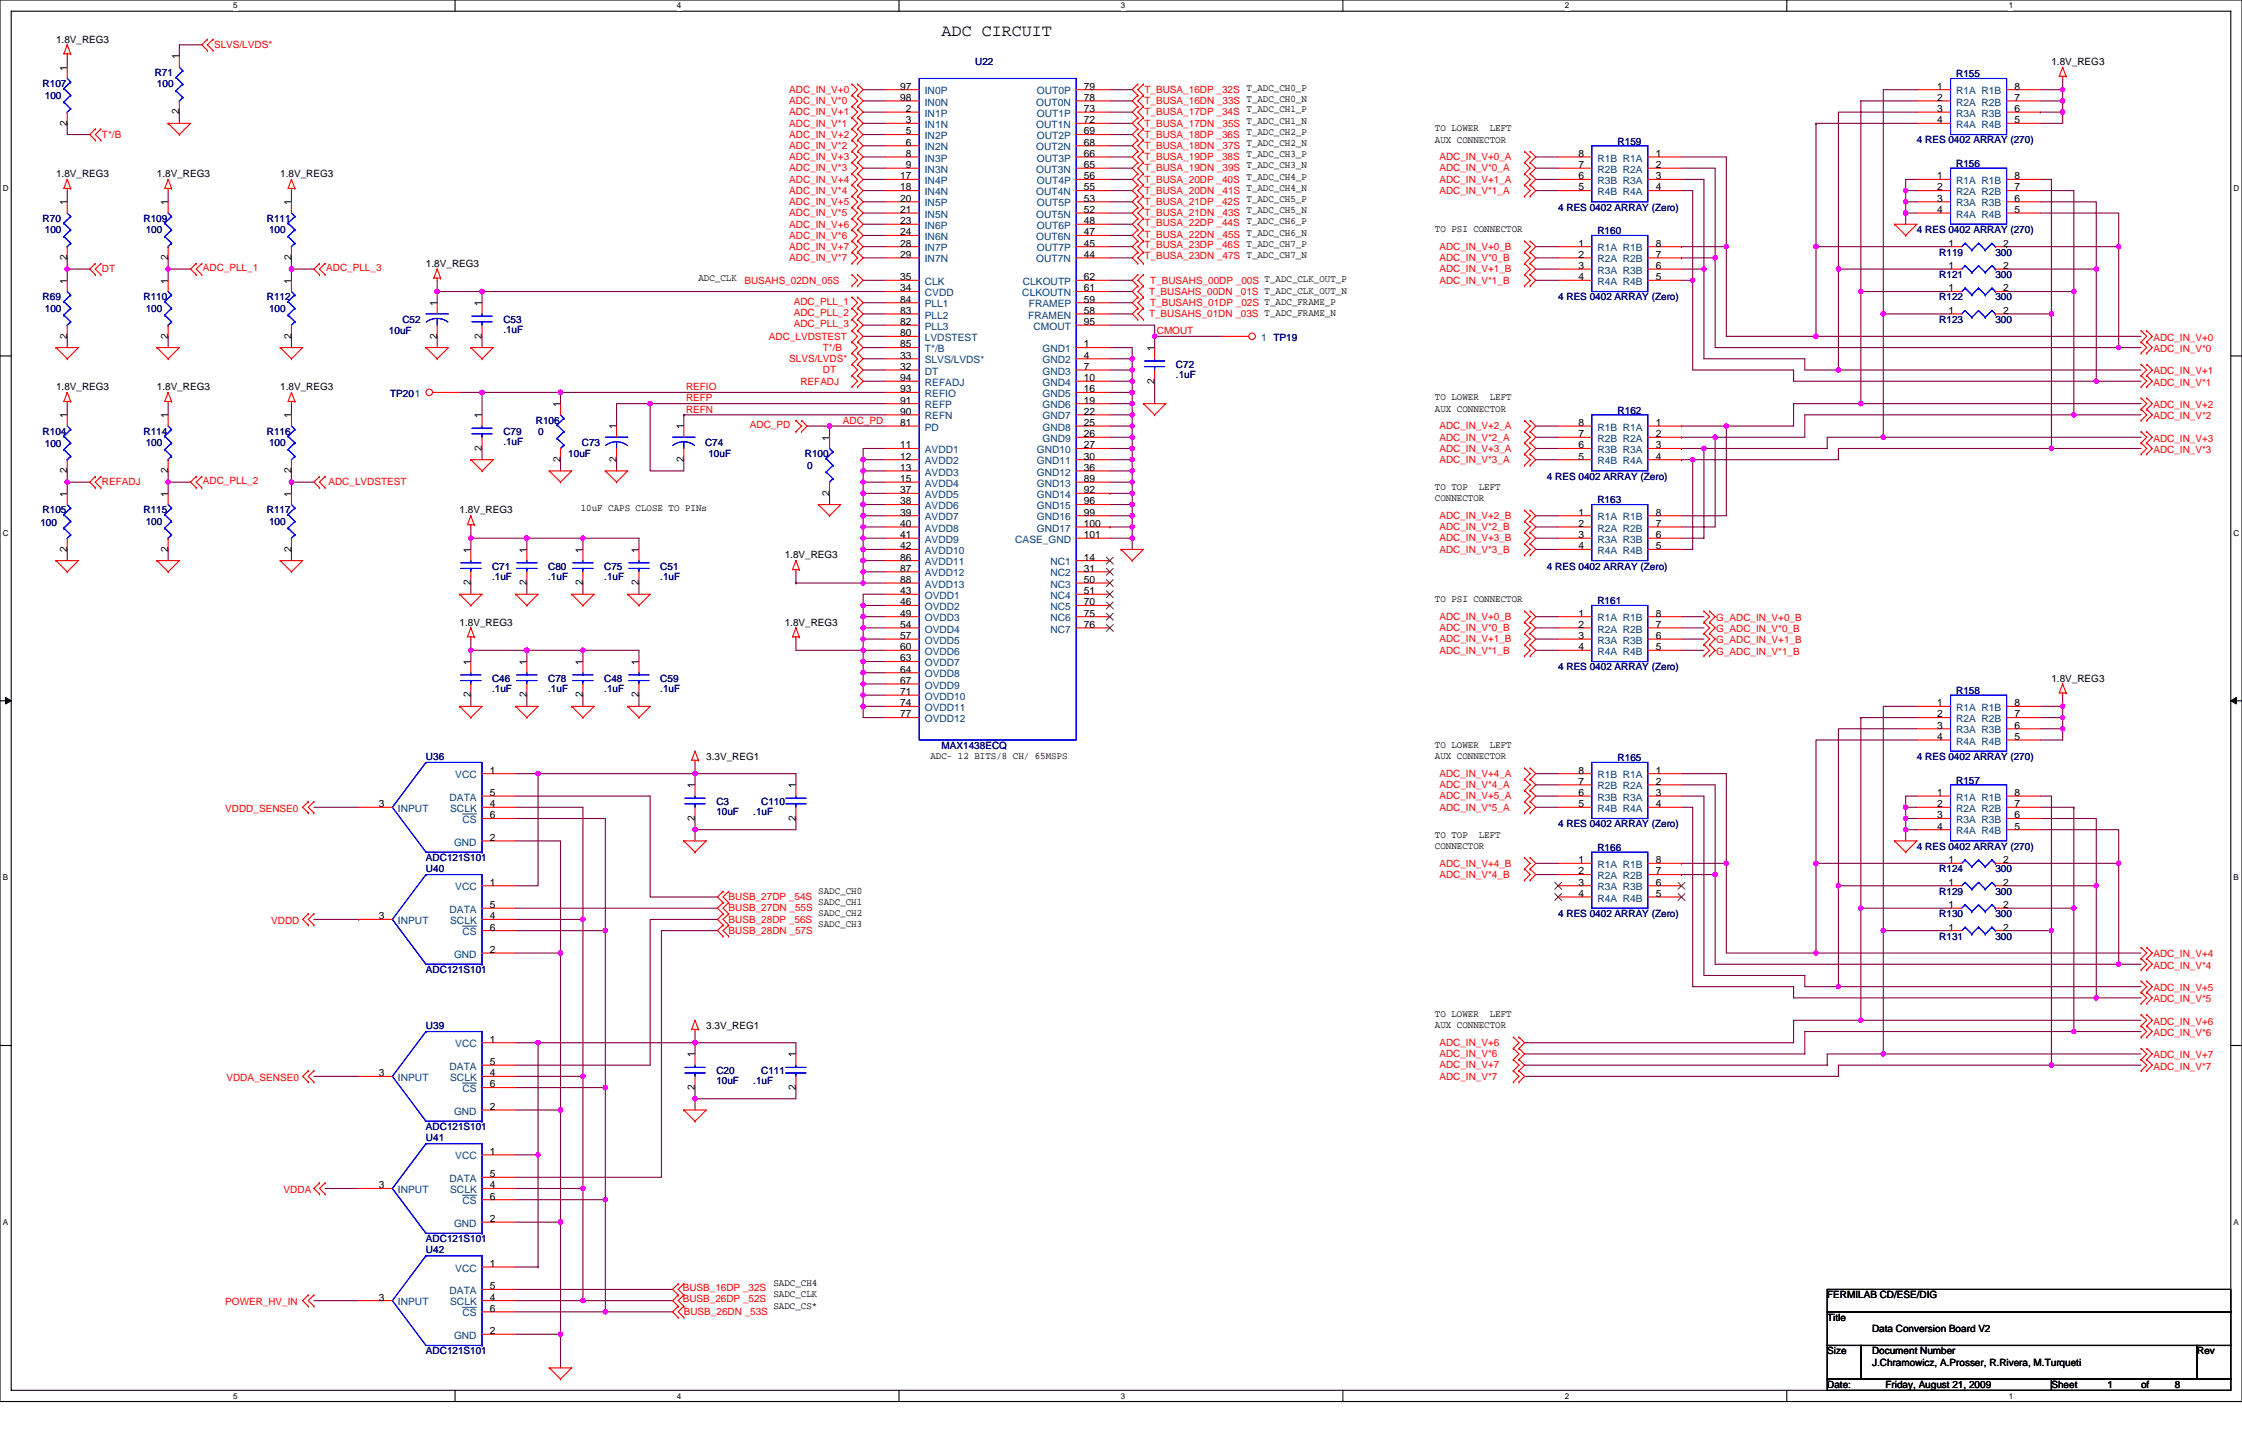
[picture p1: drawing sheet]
<svg xmlns="http://www.w3.org/2000/svg" width="432mm" height="279mm" viewBox="0 0 432 279" stroke-linecap="round" stroke-linejoin="round" font-family="sans-serif">
<defs><g id="words">
<text font-size="3.2" x="181.4" y="6.9">ADC CIRCUIT</text>
<g font-size="1.9">
<text x="10.8" y="8.2">1.8V_REG3</text>
<text x="34.5" y="11.5" transform="rotate(-90 34.5 11.5)">1</text>
<text x="12.9" y="13.6" transform="rotate(-90 12.9 13.6)">1</text>
<text x="173.4" y="17.3">97</text>
<text x="208.8" y="17.3">79</text>
<text x="373.1" y="17.3">1</text>
<text x="388" y="17.3">8</text>
<text x="395.1" y="12.5">1.8V_REG3</text>
<text x="34.5" y="22" transform="rotate(-90 34.5 22)">2</text>
<text x="173.4" y="19.4">98</text>
<text x="174.5" y="21.6">2</text>
<text x="174.5" y="23.7">3</text>
<text x="208.8" y="19.4">78</text>
<text x="208.8" y="23.7">72</text>
<text x="208.8" y="21.6">73</text>
<text x="240.1" y="21.6">T_ADC_CH1_P</text>
<text x="240.1" y="23.8">T_ADC_CH1_N</text>
<text x="373.1" y="19.4">2</text>
<text x="373.1" y="21.6">3</text>
<text x="373.1" y="23.7">4</text>
<text x="388" y="23.7">5</text>
<text x="388" y="21.6">6</text>
<text x="388" y="19.4">7</text>
<text x="12.9" y="24.2" transform="rotate(-90 12.9 24.2)">2</text>
<text x="174.5" y="25.9">5</text>
<text x="174.5" y="28">6</text>
<text x="208.8" y="28">68</text>
<text x="208.8" y="25.9">69</text>
<text x="240.1" y="26">T_ADC_CH2_P</text>
<text x="240.1" y="28.1">T_ADC_CH2_N</text>
<text x="276.4" y="27.5">AUX CONNECTOR</text>
<text x="276.4" y="25.3">TO LOWER</text>
<text x="286.9" y="25.3">LEFT</text>
<text x="10.8" y="34.1">1.8V_REG3</text>
<text x="30.2" y="34.1">1.8V_REG3</text>
<text x="54" y="34.1">1.8V_REG3</text>
<text x="173.4" y="34.5">17</text>
<text x="174.5" y="32.4">9</text>
<text x="174.5" y="30.2">8</text>
<text x="208.8" y="32.4">65</text>
<text x="208.8" y="30.2">66</text>
<text x="208.8" y="34.5">56</text>
<text x="240.1" y="30.3">T_ADC_CH3_P</text>
<text x="240.1" y="32.4">T_ADC_CH3_N</text>
<text x="240.1" y="34.6">T_ADC_CH4_P</text>
<text x="304" y="34.5">6</text>
<text x="304" y="32.4">7</text>
<text x="304" y="30.2">8</text>
<text x="318.9" y="30.2">1</text>
<text x="318.9" y="32.4">2</text>
<text x="318.9" y="34.5">3</text>
<text x="373.1" y="34.5">1</text>
<text x="388" y="34.5">8</text>
<text x="12.9" y="39.5" transform="rotate(-90 12.9 39.5)">1</text>
<text x="32.4" y="39.5" transform="rotate(-90 32.4 39.5)">1</text>
<text x="56.1" y="39.5" transform="rotate(-90 56.1 39.5)">1</text>
<text x="173.4" y="41">21</text>
<text x="173.4" y="38.8">20</text>
<text x="173.4" y="36.7">18</text>
<text x="208.8" y="41">52</text>
<text x="208.8" y="36.7">55</text>
<text x="208.8" y="38.8">53</text>
<text x="240.1" y="41.1">T_ADC_CH5_N</text>
<text x="240.1" y="36.7">T_ADC_CH4_N</text>
<text x="240.1" y="38.9">T_ADC_CH5_P</text>
<text x="304" y="36.7">5</text>
<text x="318.9" y="36.7">4</text>
<text x="373.1" y="36.7">2</text>
<text x="373.1" y="38.8">3</text>
<text x="373.1" y="41">4</text>
<text x="388" y="41">5</text>
<text x="388" y="38.8">6</text>
<text x="388" y="36.7">7</text>
<text x="173.4" y="45.3">24</text>
<text x="173.4" y="43.2">23</text>
<text x="173.4" y="47.5">28</text>
<text x="208.8" y="45.3">47</text>
<text x="208.8" y="47.5">45</text>
<text x="208.8" y="43.2">48</text>
<text x="276.4" y="44.7">TO PSI CONNECTOR</text>
<text x="304" y="47.5">1</text>
<text x="318.9" y="47.5">8</text>
<text x="375.2" y="47.5">1</text>
<text x="385.8" y="47.5">2</text>
<text x="12.9" y="50.1" transform="rotate(-90 12.9 50.1)">2</text>
<text x="32.4" y="50.1" transform="rotate(-90 32.4 50.1)">2</text>
<text x="56.1" y="50.1" transform="rotate(-90 56.1 50.1)">2</text>
<text x="82" y="51.4">1.8V_REG3</text>
<text x="173.4" y="54">35</text>
<text x="173.4" y="49.6">29</text>
<text x="208.8" y="49.6">44</text>
<text x="208.8" y="54">62</text>
<text x="304" y="49.6">2</text>
<text x="304" y="51.8">3</text>
<text x="304" y="54">4</text>
<text x="318.9" y="54">5</text>
<text x="318.9" y="51.8">6</text>
<text x="318.9" y="49.6">7</text>
<text x="375.2" y="51.8">1</text>
<text x="385.8" y="51.8">2</text>
<text x="12.9" y="54.6" transform="rotate(-90 12.9 54.6)">1</text>
<text x="32.4" y="54.6" transform="rotate(-90 32.4 54.6)">1</text>
<text x="56.1" y="54.6" transform="rotate(-90 56.1 54.6)">1</text>
<text x="84.2" y="58.9" transform="rotate(-90 84.2 58.9)">1</text>
<text x="92.8" y="58.9" transform="rotate(-90 92.8 58.9)">1</text>
<text x="134.5" y="54">ADC_CLK</text>
<text x="173.4" y="56.1">34</text>
<text x="173.4" y="58.3">84</text>
<text x="208.8" y="58.3">59</text>
<text x="208.8" y="56.1">61</text>
<text x="375.2" y="56.1">1</text>
<text x="385.8" y="56.1">2</text>
<text x="12.9" y="65.2" transform="rotate(-90 12.9 65.2)">2</text>
<text x="32.4" y="65.2" transform="rotate(-90 32.4 65.2)">2</text>
<text x="56.1" y="65.2" transform="rotate(-90 56.1 65.2)">2</text>
<text x="84.2" y="65.2" transform="rotate(-90 84.2 65.2)">2</text>
<text x="92.8" y="65.2" transform="rotate(-90 92.8 65.2)">2</text>
<text x="173.4" y="62.6">82</text>
<text x="173.4" y="60.4">83</text>
<text x="173.4" y="64.7">80</text>
<text x="208.8" y="62.6">95</text>
<text x="208.8" y="60.4">58</text>
<text x="375.2" y="60.4">1</text>
<text x="385.8" y="60.4">2</text>
<text x="173.4" y="69.1">33</text>
<text x="173.4" y="71.2">32</text>
<text x="173.4" y="66.9">85</text>
<text x="208.8" y="66.9">1</text>
<text x="208.8" y="71.2">7</text>
<text x="208.8" y="69.1">4</text>
<text x="222.4" y="67.6" transform="rotate(-90 222.4 67.6)">1</text>
<text x="10.8" y="75.1">1.8V_REG3</text>
<text x="30.2" y="75.1">1.8V_REG3</text>
<text x="54" y="75.1">1.8V_REG3</text>
<text x="173.4" y="73.4">94</text>
<text x="173.4" y="75.5">93</text>
<text x="173.4" y="77.7">91</text>
<text x="208.8" y="73.4">10</text>
<text x="208.8" y="77.7">19</text>
<text x="208.8" y="75.5">16</text>
<text x="222.4" y="73.9" transform="rotate(-90 222.4 73.9)">2</text>
<text x="276.4" y="77.1">TO LOWER</text>
<text x="286.9" y="77.1">LEFT</text>
<text x="12.9" y="80.5" transform="rotate(-90 12.9 80.5)">1</text>
<text x="32.4" y="80.5" transform="rotate(-90 32.4 80.5)">1</text>
<text x="56.1" y="80.5" transform="rotate(-90 56.1 80.5)">1</text>
<text x="92.8" y="80.5" transform="rotate(-90 92.8 80.5)">1</text>
<text x="107.9" y="78.4" transform="rotate(-90 107.9 78.4)">1</text>
<text x="118.7" y="82.7" transform="rotate(-90 118.7 82.7)">1</text>
<text x="131.7" y="82.7" transform="rotate(-90 131.7 82.7)">1</text>
<text x="173.4" y="79.9">90</text>
<text x="173.4" y="82">81</text>
<text x="208.8" y="82">25</text>
<text x="208.8" y="79.9">22</text>
<text x="276.4" y="79.3">AUX CONNECTOR</text>
<text x="304" y="82">8</text>
<text x="318.9" y="82">1</text>
<text x="92.8" y="86.8" transform="rotate(-90 92.8 86.8)">2</text>
<text x="107.9" y="89" transform="rotate(-90 107.9 89)">2</text>
<text x="118.7" y="89" transform="rotate(-90 118.7 89)">2</text>
<text x="131.7" y="89" transform="rotate(-90 131.7 89)">2</text>
<text x="159.7" y="84.9" transform="rotate(-90 159.7 84.9)">1</text>
<text x="173.4" y="86.3">11</text>
<text x="173.4" y="88.5">12</text>
<text x="208.8" y="88.5">30</text>
<text x="208.8" y="86.3">27</text>
<text x="208.8" y="84.2">26</text>
<text x="304" y="88.5">5</text>
<text x="304" y="86.3">6</text>
<text x="304" y="84.2">7</text>
<text x="318.9" y="84.2">2</text>
<text x="318.9" y="86.3">3</text>
<text x="318.9" y="88.5">4</text>
<text x="12.9" y="95.7" transform="rotate(-90 12.9 95.7)">1</text>
<text x="12.9" y="91.1" transform="rotate(-90 12.9 91.1)">2</text>
<text x="32.4" y="95.7" transform="rotate(-90 32.4 95.7)">1</text>
<text x="32.4" y="91.1" transform="rotate(-90 32.4 91.1)">2</text>
<text x="56.1" y="95.7" transform="rotate(-90 56.1 95.7)">1</text>
<text x="56.1" y="91.1" transform="rotate(-90 56.1 91.1)">2</text>
<text x="159.7" y="95.4" transform="rotate(-90 159.7 95.4)">2</text>
<text x="173.4" y="90.7">13</text>
<text x="173.4" y="92.8">15</text>
<text x="173.4" y="95">37</text>
<text x="208.8" y="92.8">89</text>
<text x="208.8" y="95">92</text>
<text x="208.8" y="90.7">36</text>
<text x="276.4" y="94.4">TO TOP</text>
<text x="284.8" y="94.4">LEFT</text>
<text x="88.5" y="98.9">1.8V_REG3</text>
<text x="111.8" y="98.5">10uF CAPS CLOSE TO PINs</text>
<text x="173.4" y="99.3">39</text>
<text x="173.4" y="101.5">40</text>
<text x="173.4" y="97.1">38</text>
<text x="208.8" y="101.5">100</text>
<text x="208.8" y="99.3">99</text>
<text x="208.8" y="97.1">96</text>
<text x="276.4" y="96.5">CONNECTOR</text>
<text x="304" y="99.3">1</text>
<text x="304" y="101.5">2</text>
<text x="318.9" y="101.5">7</text>
<text x="318.9" y="99.3">8</text>
<text x="12.9" y="106.2" transform="rotate(-90 12.9 106.2)">2</text>
<text x="32.4" y="106.2" transform="rotate(-90 32.4 106.2)">2</text>
<text x="56.1" y="106.2" transform="rotate(-90 56.1 106.2)">2</text>
<text x="90.7" y="106.4" transform="rotate(-90 90.7 106.4)">1</text>
<text x="101.5" y="106.4" transform="rotate(-90 101.5 106.4)">1</text>
<text x="112.2" y="106.4" transform="rotate(-90 112.2 106.4)">1</text>
<text x="123" y="106.4" transform="rotate(-90 123 106.4)">1</text>
<text x="151.1" y="107.5">1.8V_REG3</text>
<text x="173.4" y="107.9">86</text>
<text x="173.4" y="103.6">41</text>
<text x="173.4" y="105.8">42</text>
<text x="208.8" y="107.9">14</text>
<text x="208.8" y="103.6">101</text>
<text x="304" y="103.6">3</text>
<text x="304" y="105.8">4</text>
<text x="318.9" y="105.8">5</text>
<text x="318.9" y="103.6">6</text>
<text x="90.7" y="112.7" transform="rotate(-90 90.7 112.7)">2</text>
<text x="101.5" y="112.7" transform="rotate(-90 101.5 112.7)">2</text>
<text x="112.2" y="112.7" transform="rotate(-90 112.2 112.7)">2</text>
<text x="123" y="112.7" transform="rotate(-90 123 112.7)">2</text>
<text x="173.4" y="110.1">87</text>
<text x="173.4" y="112.2">88</text>
<text x="208.8" y="110.1">31</text>
<text x="208.8" y="112.2">50</text>
<text x="173.4" y="114.4">43</text>
<text x="173.4" y="116.6">46</text>
<text x="173.4" y="118.7">49</text>
<text x="208.8" y="114.4">51</text>
<text x="208.8" y="118.7">75</text>
<text x="208.8" y="116.6">70</text>
<text x="276.4" y="116">TO PSI CONNECTOR</text>
<text x="304" y="118.7">1</text>
<text x="318.9" y="118.7">8</text>
<text x="88.5" y="120.5">1.8V_REG3</text>
<text x="151.1" y="120.5">1.8V_REG3</text>
<text x="173.4" y="125.2">60</text>
<text x="173.4" y="120.9">54</text>
<text x="173.4" y="123">57</text>
<text x="208.8" y="120.9">76</text>
<text x="304" y="120.9">2</text>
<text x="304" y="123">3</text>
<text x="304" y="125.2">4</text>
<text x="318.9" y="125.2">5</text>
<text x="318.9" y="123">6</text>
<text x="318.9" y="120.9">7</text>
<text x="90.7" y="128" transform="rotate(-90 90.7 128)">1</text>
<text x="101.5" y="128" transform="rotate(-90 101.5 128)">1</text>
<text x="112.2" y="128" transform="rotate(-90 112.2 128)">1</text>
<text x="123" y="128" transform="rotate(-90 123 128)">1</text>
<text x="173.4" y="131.7">67</text>
<text x="173.4" y="129.5">64</text>
<text x="173.4" y="127.4">63</text>
<text x="395.1" y="131.3">1.8V_REG3</text>
<text x="90.7" y="134.3" transform="rotate(-90 90.7 134.3)">2</text>
<text x="101.5" y="134.3" transform="rotate(-90 101.5 134.3)">2</text>
<text x="112.2" y="134.3" transform="rotate(-90 112.2 134.3)">2</text>
<text x="123" y="134.3" transform="rotate(-90 123 134.3)">2</text>
<text x="173.4" y="136">74</text>
<text x="173.4" y="133.8">71</text>
<text x="373.1" y="136">1</text>
<text x="388" y="136">8</text>
<text x="173.4" y="138.2">77</text>
<text x="373.1" y="138.2">2</text>
<text x="373.1" y="140.3">3</text>
<text x="373.1" y="142.5">4</text>
<text x="388" y="142.5">5</text>
<text x="388" y="140.3">6</text>
<text x="388" y="138.2">7</text>
<text x="94.3" y="148.9">1</text>
<text x="136" y="146.4">3.3V_REG1</text>
<text x="179.2" y="146.2">ADC- 12 BITS/8 CH/ 65MSPS</text>
<text x="276.4" y="146.2">AUX CONNECTOR</text>
<text x="276.4" y="144">TO LOWER</text>
<text x="286.9" y="144">LEFT</text>
<text x="304" y="148.9">8</text>
<text x="318.9" y="148.9">1</text>
<text x="73" y="155.4">3</text>
<text x="94.3" y="155.4">4</text>
<text x="94.3" y="153.3">5</text>
<text x="133.8" y="151.8" transform="rotate(-90 133.8 151.8)">1</text>
<text x="153.3" y="151.8" transform="rotate(-90 153.3 151.8)">1</text>
<text x="304" y="155.4">5</text>
<text x="304" y="153.3">6</text>
<text x="304" y="151.1">7</text>
<text x="318.9" y="151.1">2</text>
<text x="318.9" y="153.3">3</text>
<text x="318.9" y="155.4">4</text>
<text x="373.1" y="153.3">1</text>
<text x="373.1" y="155.4">2</text>
<text x="388" y="155.4">7</text>
<text x="388" y="153.3">8</text>
<text x="94.3" y="157.6">6</text>
<text x="94.3" y="161.9">2</text>
<text x="133.8" y="158.1" transform="rotate(-90 133.8 158.1)">2</text>
<text x="153.3" y="158.1" transform="rotate(-90 153.3 158.1)">2</text>
<text x="276.4" y="161.3">TO TOP</text>
<text x="284.8" y="161.3">LEFT</text>
<text x="373.1" y="157.6">3</text>
<text x="373.1" y="159.7">4</text>
<text x="388" y="159.7">5</text>
<text x="388" y="157.6">6</text>
<text x="276.4" y="163.5">CONNECTOR</text>
<text x="304" y="166.2">1</text>
<text x="318.9" y="166.2">8</text>
<text x="375.2" y="166.2">1</text>
<text x="385.8" y="166.2">2</text>
<text x="94.3" y="170.5">1</text>
<text x="157.6" y="172.1">SADC_CH0</text>
<text x="304" y="168.4">2</text>
<text x="304" y="170.5">3</text>
<text x="304" y="172.7">4</text>
<text x="318.9" y="172.7">5</text>
<text x="318.9" y="170.5">6</text>
<text x="318.9" y="168.4">7</text>
<text x="375.2" y="170.5">1</text>
<text x="385.8" y="170.5">2</text>
<text x="73" y="177">3</text>
<text x="94.3" y="177">4</text>
<text x="94.3" y="179.2">6</text>
<text x="94.3" y="174.9">5</text>
<text x="157.6" y="174.3">SADC_CH1</text>
<text x="157.6" y="176.4">SADC_CH2</text>
<text x="157.6" y="178.6">SADC_CH3</text>
<text x="375.2" y="174.9">1</text>
<text x="375.2" y="179.2">1</text>
<text x="385.8" y="174.9">2</text>
<text x="385.8" y="179.2">2</text>
<text x="94.3" y="183.5">2</text>
<text x="276.4" y="195.9">TO LOWER</text>
<text x="286.9" y="195.9">LEFT</text>
<text x="94.3" y="200.8">1</text>
<text x="133.8" y="203.6" transform="rotate(-90 133.8 203.6)">1</text>
<text x="136" y="198.2">3.3V_REG1</text>
<text x="153.3" y="203.6" transform="rotate(-90 153.3 203.6)">1</text>
<text x="276.4" y="198">AUX CONNECTOR</text>
<text x="73" y="207.2">3</text>
<text x="94.3" y="207.2">4</text>
<text x="94.3" y="209.4">6</text>
<text x="94.3" y="205.1">5</text>
<text x="133.8" y="209.9" transform="rotate(-90 133.8 209.9)">2</text>
<text x="153.3" y="209.9" transform="rotate(-90 153.3 209.9)">2</text>
<text x="94.3" y="213.7">2</text>
<text x="94.3" y="226.7">5</text>
<text x="94.3" y="222.4">1</text>
<text x="73" y="228.8">3</text>
<text x="94.3" y="228.8">4</text>
<text x="94.3" y="231">6</text>
<text x="94.3" y="235.3">2</text>
<text x="94.3" y="243.9">1</text>
<text x="73" y="250.4">3</text>
<text x="94.3" y="250.4">4</text>
<text x="94.3" y="248.3">5</text>
<text x="149" y="249.8">SADC_CLK</text>
<text x="149" y="252">SADC_CS*</text>
<text x="149" y="247.7">SADC_CH4</text>
<text x="351.9" y="250">FERMILAB CD/ESE/DIG</text>
<text x="94.3" y="252.6">6</text>
<text x="94.3" y="256.9">2</text>
<text x="351.9" y="254.3">Title</text>
<text x="360.6" y="256.5">Data Conversion Board V2</text>
<text x="351.9" y="260.8">Size</text>
<text x="360.6" y="260.8">Document Number</text>
<text x="360.6" y="263">J.Chramowicz, A.Prosser, R.Rivera, M.Turqueti</text>
<text x="423.2" y="260.8">Rev</text>
<text x="351.9" y="267.3">Date:</text>
<text x="363.1" y="267.3">Friday, August 21, 2009</text>
<text x="395.1" y="267.3">Sheet</text>
<text x="405.9" y="267.3">1</text>
<text x="412.4" y="267.3">of</text>
<text x="418.8" y="267.3">8</text>
</g>
<g font-size="1.9" fill="#f00">
<text x="41.2" y="9.3">SLVS/LVDS*</text>
<text x="152" y="17.9">ADC_IN_V+0</text>
<text x="220.4" y="17.9">T_BUSA_16DP _32S T_ADC_CH0_P</text>
<text x="152" y="20.1">ADC_IN_V*0</text>
<text x="152" y="22.2">ADC_IN_V+1</text>
<text x="220.4" y="20.1">T_BUSA_16DN _33S T_ADC_CH0_N</text>
<text x="220.4" y="22.2">T_BUSA_17DP _34S</text>
<text x="19.6" y="26.5">T*/B</text>
<text x="152" y="24.4">ADC_IN_V*1</text>
<text x="152" y="28.7">ADC_IN_V*2</text>
<text x="152" y="26.5">ADC_IN_V+2</text>
<text x="220.4" y="24.4">T_BUSA_17DN _35S</text>
<text x="220.4" y="26.5">T_BUSA_18DP _36S</text>
<text x="220.4" y="28.7">T_BUSA_18DN _37S</text>
<text x="152" y="33">ADC_IN_V*3</text>
<text x="152" y="30.9">ADC_IN_V+3</text>
<text x="152" y="35.2">ADC_IN_V+4</text>
<text x="220.4" y="30.9">T_BUSA_19DP _38S</text>
<text x="220.4" y="33">T_BUSA_19DN _39S</text>
<text x="220.4" y="35.2">T_BUSA_20DP _40S</text>
<text x="277.2" y="33">ADC_IN_V*0_A</text>
<text x="277.2" y="30.9">ADC_IN_V+0_A</text>
<text x="277.2" y="35.2">ADC_IN_V+1_A</text>
<text x="152" y="37.3">ADC_IN_V*4</text>
<text x="152" y="39.5">ADC_IN_V+5</text>
<text x="152" y="41.7">ADC_IN_V*5</text>
<text x="220.4" y="41.7">T_BUSA_21DN _43S</text>
<text x="220.4" y="37.3">T_BUSA_20DN _41S</text>
<text x="220.4" y="39.5">T_BUSA_21DP _42S</text>
<text x="277.2" y="37.3">ADC_IN_V*1_A</text>
<text x="152" y="43.8">ADC_IN_V+6</text>
<text x="152" y="46">ADC_IN_V*6</text>
<text x="220.4" y="43.6">T_BUSA_22DP _44S T_ADC_CH6_P</text>
<text x="220.4" y="45.8">T_BUSA_22DN _45S T_ADC_CH6_N</text>
<text x="220.4" y="47.7">T_BUSA_23DP _46S T_ADC_CH7_P</text>
<text x="19.6" y="52.5">DT</text>
<text x="39.1" y="52.2">ADC_PLL_1</text>
<text x="62.8" y="52.2">ADC_PLL_3</text>
<text x="152" y="48.1">ADC_IN_V+7</text>
<text x="152" y="50.3">ADC_IN_V*7</text>
<text x="220.4" y="49.9">T_BUSA_23DN _47S T_ADC_CH7_N</text>
<text x="277.2" y="50.3">ADC_IN_V*0_B</text>
<text x="277.2" y="48.1">ADC_IN_V+0_B</text>
<text x="277.2" y="52.5">ADC_IN_V+1_B</text>
<text x="143.4" y="54.6">BUSAHS_02DN_05S</text>
<text x="152.9" y="58.7">ADC_PLL_1</text>
<text x="221.3" y="56.8">T_BUSAHS_00DN _01S T_ADC_CLK_OUT_N</text>
<text x="221.5" y="58.9">T_BUSAHS_01DP _02S T_ADC_FRAME_P</text>
<text x="221.5" y="54.6">T_BUSAHS_00DP _00S T_ADC_CLK_OUT_P</text>
<text x="277.2" y="54.6">ADC_IN_V*1_B</text>
<text x="148.1" y="65.4">ADC_LVDSTEST</text>
<text x="152.9" y="60.9">ADC_PLL_2</text>
<text x="152.9" y="63">ADC_PLL_3</text>
<text x="221.3" y="61.1">T_BUSAHS_01DN _03S T_ADC_FRAME_N</text>
<text x="222.8" y="64.3">CMOUT</text>
<text x="414.7" y="65.6">ADC_IN_V+0</text>
<text x="152" y="69.7">SLVS/LVDS*</text>
<text x="158.5" y="67.6">T*/B</text>
<text x="158.5" y="71.9">DT</text>
<text x="414.7" y="67.8">ADC_IN_V*0</text>
<text x="132.1" y="77.3">REFP</text>
<text x="132.1" y="75.1">REFIO</text>
<text x="154.2" y="74">REFADJ</text>
<text x="414.7" y="72.1">ADC_IN_V+1</text>
<text x="414.7" y="74.3">ADC_IN_V*1</text>
<text x="132.1" y="79.5">REFN</text>
<text x="144.4" y="82.5">ADC_PD</text>
<text x="162.3" y="81.6">ADC_PD</text>
<text x="277.2" y="82.7">ADC_IN_V+2_A</text>
<text x="414.7" y="78.6">ADC_IN_V+2</text>
<text x="414.7" y="80.7">ADC_IN_V*2</text>
<text x="277.2" y="84.8">ADC_IN_V*2_A</text>
<text x="277.2" y="89.2">ADC_IN_V*3_A</text>
<text x="277.2" y="87">ADC_IN_V+3_A</text>
<text x="414.7" y="85">ADC_IN_V+3</text>
<text x="414.7" y="87.2">ADC_IN_V*3</text>
<text x="19.6" y="93.5">REFADJ</text>
<text x="39.1" y="93.3">ADC_PLL_2</text>
<text x="63.3" y="93.5">ADC_LVDSTEST</text>
<text x="277.2" y="99.9">ADC_IN_V+2_B</text>
<text x="277.2" y="102.1">ADC_IN_V*2_B</text>
<text x="277.2" y="106.4">ADC_IN_V*3_B</text>
<text x="277.2" y="104.3">ADC_IN_V+3_B</text>
<text x="277.2" y="119.4">ADC_IN_V+0_B</text>
<text x="330.5" y="119.6">G_ADC_IN_V+0_B</text>
<text x="277.2" y="121.5">ADC_IN_V*0_B</text>
<text x="277.2" y="125.9">ADC_IN_V*1_B</text>
<text x="277.2" y="123.7">ADC_IN_V+1_B</text>
<text x="330.5" y="121.8">G_ADC_IN_V*0_B</text>
<text x="330.5" y="123.9">G_ADC_IN_V+1_B</text>
<text x="330.5" y="126.1">G_ADC_IN_V*1_B</text>
<text x="277.2" y="149.6">ADC_IN_V+4_A</text>
<text x="277.2" y="151.8">ADC_IN_V*4_A</text>
<text x="277.2" y="153.9">ADC_IN_V+5_A</text>
<text x="43.4" y="156.3">VDDD_SENSE0</text>
<text x="277.2" y="156.1">ADC_IN_V*5_A</text>
<text x="277.2" y="166.9">ADC_IN_V+4_B</text>
<text x="140.3" y="173.4">BUSB_27DP _54S</text>
<text x="277.2" y="169">ADC_IN_V*4_B</text>
<text x="52.2" y="177.9">VDDD</text>
<text x="140.3" y="177.7">BUSB_28DP _56S</text>
<text x="140.3" y="179.8">BUSB_28DN _57S</text>
<text x="140.3" y="175.5">BUSB_27DN _55S</text>
<text x="414.7" y="184.4">ADC_IN_V+4</text>
<text x="414.7" y="190.8">ADC_IN_V+5</text>
<text x="414.7" y="186.5">ADC_IN_V*4</text>
<text x="414.7" y="197.3">ADC_IN_V+6</text>
<text x="414.7" y="193">ADC_IN_V*5</text>
<text x="277.2" y="201.4">ADC_IN_V+6</text>
<text x="277.2" y="203.6">ADC_IN_V*6</text>
<text x="414.7" y="199.5">ADC_IN_V*6</text>
<text x="414.7" y="203.8">ADC_IN_V+7</text>
<text x="43.6" y="208.1">VDDA_SENSE0</text>
<text x="277.2" y="205.7">ADC_IN_V+7</text>
<text x="277.2" y="207.9">ADC_IN_V*7</text>
<text x="414.7" y="206">ADC_IN_V*7</text>
<text x="54.6" y="229.7">VDDA</text>
<text x="43.4" y="251.3">POWER_HV_IN</text>
<text x="131.5" y="250.7">BUSB_26DP _52S</text>
<text x="131.5" y="248.5">BUSB_16DP _32S</text>
<text x="131.7" y="253.2">BUSB_26DN _53S</text>
</g>
<g font-size="1.9" fill="#000080">
<text x="8.2" y="16.8">R107</text>
<text x="29.8" y="14.7">R71</text>
<text x="30.2" y="16.8">100</text>
<text x="187.8" y="12.5">U22</text>
<text x="376.7" y="14.9">R155</text>
<text x="8.6" y="19">100</text>
<text x="311.6" y="27.8">R159</text>
<text x="369.2" y="27.6">4 RES 0402 ARRAY (270)</text>
<text x="376.7" y="32.2">R156</text>
<text x="300.1" y="40.6">4 RES 0402 ARRAY (Zero)</text>
<text x="8.2" y="42.7">R70</text>
<text x="8.6" y="44.9">100</text>
<text x="27.6" y="42.7">R109</text>
<text x="28.1" y="44.9">100</text>
<text x="51.4" y="42.7">R111</text>
<text x="51.8" y="44.9">100</text>
<text x="307.7" y="45.1">R160</text>
<text x="369.2" y="44.9">4 RES 0402 ARRAY (270)</text>
<text x="373.5" y="53.5">R121</text>
<text x="373.5" y="49.2">R119</text>
<text x="384.3" y="53.5">300</text>
<text x="384.3" y="49.2">300</text>
<text x="8.2" y="57.8">R69</text>
<text x="27.6" y="57.8">R110</text>
<text x="51.4" y="57.8">R112</text>
<text x="300.1" y="57.8">4 RES 0402 ARRAY (Zero)</text>
<text x="373.5" y="57.8">R122</text>
<text x="384.3" y="57.8">300</text>
<text x="8.6" y="60">100</text>
<text x="28.1" y="60">100</text>
<text x="51.8" y="60">100</text>
<text x="74.9" y="64.3">10uF</text>
<text x="77.5" y="62.2">C52</text>
<text x="96.9" y="62.2">C53</text>
<text x="96.9" y="64.1">.1uF</text>
<text x="373.5" y="62.2">R123</text>
<text x="384.3" y="62.2">300</text>
<text x="226.5" y="70.8">C72</text>
<text x="75.1" y="76.4">TP201</text>
<text x="226.5" y="72.7">.1uF</text>
<text x="8.2" y="83.8">R104</text>
<text x="27.6" y="83.8">R114</text>
<text x="51.4" y="83.8">R116</text>
<text x="96.9" y="83.8">C79</text>
<text x="103.2" y="81.6">R106</text>
<text x="103.6" y="83.8">0</text>
<text x="311.6" y="79.7">R162</text>
<text x="8.6" y="86.1">100</text>
<text x="28.1" y="85.9">100</text>
<text x="51.8" y="85.9">100</text>
<text x="96.9" y="85.7">.1uF</text>
<text x="109.5" y="88.1">10uF</text>
<text x="112.1" y="85.9">C73</text>
<text x="135.8" y="85.9">C74</text>
<text x="136.4" y="88.1">10uF</text>
<text x="155" y="88.1">R100</text>
<text x="155.4" y="90.2">0</text>
<text x="297.9" y="92.4">4 RES 0402 ARRAY (Zero)</text>
<text x="7.8" y="101.2">100</text>
<text x="8.2" y="98.9">R105</text>
<text x="27.6" y="98.9">R115</text>
<text x="28.1" y="101">100</text>
<text x="51.4" y="98.9">R117</text>
<text x="51.8" y="101">100</text>
<text x="307.7" y="96.9">R163</text>
<text x="94.8" y="109.7">C71</text>
<text x="94.8" y="111.6">.1uF</text>
<text x="105.6" y="109.7">C80</text>
<text x="105.6" y="111.6">.1uF</text>
<text x="116.4" y="109.7">C75</text>
<text x="116.4" y="111.6">.1uF</text>
<text x="127.2" y="109.7">C51</text>
<text x="127.2" y="111.6">.1uF</text>
<text x="297.9" y="109.7">4 RES 0402 ARRAY (Zero)</text>
<text x="307.7" y="116.4">R161</text>
<text x="94.8" y="131.3">C46</text>
<text x="105.6" y="131.3">C78</text>
<text x="116.4" y="131.3">C48</text>
<text x="127.2" y="131.3">C59</text>
<text x="300.1" y="129.1">4 RES 0402 ARRAY (Zero)</text>
<text x="94.8" y="133.2">.1uF</text>
<text x="105.6" y="133.2">.1uF</text>
<text x="116.4" y="133.2">.1uF</text>
<text x="127.2" y="133.2">.1uF</text>
<text x="376.7" y="133.6">R158</text>
<text x="82" y="146.4">U36</text>
<text x="181.4" y="144.2">MAX1438ECQ</text>
<text x="311.6" y="146.6">R165</text>
<text x="369.2" y="146.4">4 RES 0402 ARRAY (270)</text>
<text x="138" y="155">C3</text>
<text x="146.6" y="155">C110</text>
<text x="376.7" y="150.9">R157</text>
<text x="138" y="157">10uF</text>
<text x="145.1" y="157">.1uF</text>
<text x="300.1" y="159.3">4 RES 0402 ARRAY (Zero)</text>
<text x="82" y="168">U40</text>
<text x="82" y="165.8">ADC121S101</text>
<text x="307.7" y="163.9">R166</text>
<text x="369.2" y="163.6">4 RES 0402 ARRAY (270)</text>
<text x="373.5" y="168">R124</text>
<text x="384.3" y="168">300</text>
<text x="373.5" y="172.3">R129</text>
<text x="384.3" y="172.3">300</text>
<text x="300.1" y="176.6">4 RES 0402 ARRAY (Zero)</text>
<text x="373.5" y="176.6">R130</text>
<text x="384.3" y="176.6">300</text>
<text x="373.5" y="180.9">R131</text>
<text x="384.3" y="180.9">300</text>
<text x="82" y="187.4">ADC121S101</text>
<text x="82" y="198.2">U39</text>
<text x="138" y="206.8">C20</text>
<text x="138" y="208.8">10uF</text>
<text x="145.1" y="208.8">.1uF</text>
<text x="146.6" y="206.8">C111</text>
<text x="82" y="217.6">ADC121S101</text>
<text x="82" y="219.8">U41</text>
<text x="82" y="239.2">ADC121S101</text>
<text x="82" y="241.4">U42</text>
<text x="82" y="260.8">ADC121S101</text>
</g>
<g font-size="1.9" fill="#004080">
<text x="178.1" y="22.5">IN1P</text>
<text x="178.1" y="20.3">IN0N</text>
<text x="178.1" y="18.2">IN0P</text>
<text x="199.6" y="20.3">OUT0N</text>
<text x="199.7" y="18.2">OUT0P</text>
<text x="199.7" y="22.5">OUT1P</text>
<text x="376.7" y="18.2">R1A R1B</text>
<text x="376.7" y="20.3">R2A R2B</text>
<text x="376.7" y="22.5">R3A R3B</text>
<text x="178.1" y="26.8">IN2P</text>
<text x="178.1" y="24.6">IN1N</text>
<text x="178.1" y="29">IN2N</text>
<text x="199.6" y="24.6">OUT1N</text>
<text x="199.6" y="29">OUT2N</text>
<text x="199.7" y="26.8">OUT2P</text>
<text x="376.7" y="24.6">R4A R4B</text>
<text x="178.1" y="33.3">IN3N</text>
<text x="178.1" y="31.1">IN3P</text>
<text x="178.1" y="35.4">IN4P</text>
<text x="199.6" y="33.3">OUT3N</text>
<text x="199.7" y="31.1">OUT3P</text>
<text x="199.7" y="35.4">OUT4P</text>
<text x="307.7" y="35.4">R3B R3A</text>
<text x="307.7" y="33.3">R2B R2A</text>
<text x="307.7" y="31.1">R1B R1A</text>
<text x="376.7" y="35.4">R1A R1B</text>
<text x="178.1" y="41.9">IN5N</text>
<text x="178.1" y="39.8">IN5P</text>
<text x="178.1" y="37.6">IN4N</text>
<text x="199.6" y="41.9">OUT5N</text>
<text x="199.6" y="37.6">OUT4N</text>
<text x="199.7" y="39.8">OUT5P</text>
<text x="307.7" y="37.6">R4B R4A</text>
<text x="376.7" y="37.6">R2A R2B</text>
<text x="376.7" y="39.8">R3A R3B</text>
<text x="376.7" y="41.9">R4A R4B</text>
<text x="178.1" y="46.2">IN6N</text>
<text x="178.1" y="44.1">IN6P</text>
<text x="199.6" y="46.2">OUT6N</text>
<text x="199.7" y="44.1">OUT6P</text>
<text x="178.1" y="50.5">IN7N</text>
<text x="178.1" y="48.4">IN7P</text>
<text x="199.6" y="50.5">OUT7N</text>
<text x="199.7" y="48.4">OUT7P</text>
<text x="307.7" y="48.4">R1A R1B</text>
<text x="307.7" y="50.5">R2A R2B</text>
<text x="307.7" y="52.7">R3A R3B</text>
<text x="178.1" y="54.9">CLK</text>
<text x="178.1" y="57">CVDD</text>
<text x="178.1" y="59.2">PLL1</text>
<text x="196.9" y="57">CLKOUTN</text>
<text x="197" y="54.9">CLKOUTP</text>
<text x="198.1" y="59.2">FRAMEP</text>
<text x="307.7" y="54.9">R4A R4B</text>
<text x="178.1" y="63.5">PLL3</text>
<text x="178.1" y="61.3">PLL2</text>
<text x="178.1" y="65.7">LVDSTEST</text>
<text x="198" y="61.3">FRAMEN</text>
<text x="199.1" y="63.5">CMOUT</text>
<text x="242.9" y="65.7">1 TP19</text>
<text x="178.1" y="70">SLVS/LVDS*</text>
<text x="178.1" y="67.8">T*/B</text>
<text x="200.8" y="67.8">GND1</text>
<text x="200.8" y="70">GND2</text>
<text x="178.1" y="74.3">REFADJ</text>
<text x="178.1" y="76.5">REFIO</text>
<text x="178.1" y="72.1">DT</text>
<text x="200.8" y="74.3">GND4</text>
<text x="200.8" y="72.1">GND3</text>
<text x="200.8" y="76.5">GND5</text>
<text x="178.1" y="80.8">REFN</text>
<text x="178.1" y="78.6">REFP</text>
<text x="178.1" y="82.9">PD</text>
<text x="200.8" y="82.9">GND8</text>
<text x="200.8" y="80.8">GND7</text>
<text x="200.8" y="78.6">GND6</text>
<text x="307.7" y="82.9">R1B R1A</text>
<text x="178.1" y="87.2">AVDD1</text>
<text x="178.1" y="89.4">AVDD2</text>
<text x="199.7" y="89.4">GND11</text>
<text x="199.7" y="87.2">GND10</text>
<text x="200.8" y="85.1">GND9</text>
<text x="307.7" y="89.4">R4B R4A</text>
<text x="307.7" y="87.2">R3B R3A</text>
<text x="307.7" y="85.1">R2B R2A</text>
<text x="178.1" y="91.6">AVDD3</text>
<text x="178.1" y="93.7">AVDD4</text>
<text x="178.1" y="95.9">AVDD5</text>
<text x="199.7" y="93.7">GND13</text>
<text x="199.7" y="95.9">GND14</text>
<text x="199.7" y="91.6">GND12</text>
<text x="178.1" y="100.2">AVDD7</text>
<text x="178.1" y="98">AVDD6</text>
<text x="199.7" y="100.2">GND16</text>
<text x="199.7" y="98">GND15</text>
<text x="307.7" y="100.2">R1A R1B</text>
<text x="178.1" y="102.4">AVDD8</text>
<text x="178.1" y="104.5">AVDD9</text>
<text x="178.1" y="106.7">AVDD10</text>
<text x="195.5" y="104.5">CASE_GND</text>
<text x="199.7" y="102.4">GND17</text>
<text x="307.7" y="102.4">R2A R2B</text>
<text x="307.7" y="104.5">R3A R3B</text>
<text x="307.7" y="106.7">R4A R4B</text>
<text x="178.1" y="111">AVDD12</text>
<text x="178.1" y="113.2">AVDD13</text>
<text x="178.1" y="108.8">AVDD11</text>
<text x="202.3" y="108.8">NC1</text>
<text x="202.3" y="111">NC2</text>
<text x="202.3" y="113.2">NC3</text>
<text x="178.1" y="115.3">OVDD1</text>
<text x="178.1" y="117.5">OVDD2</text>
<text x="178.1" y="119.6">OVDD3</text>
<text x="202.3" y="115.3">NC4</text>
<text x="202.3" y="119.6">NC6</text>
<text x="202.3" y="117.5">NC5</text>
<text x="307.7" y="119.6">R1A R1B</text>
<text x="178.1" y="121.8">OVDD4</text>
<text x="178.1" y="124">OVDD5</text>
<text x="202.3" y="121.8">NC7</text>
<text x="307.7" y="121.8">R2A R2B</text>
<text x="307.7" y="124">R3A R3B</text>
<text x="178.1" y="130.4">OVDD8</text>
<text x="178.1" y="128.3">OVDD7</text>
<text x="178.1" y="126.1">OVDD6</text>
<text x="307.7" y="126.1">R4A R4B</text>
<text x="178.1" y="136.9">OVDD11</text>
<text x="178.1" y="134.7">OVDD10</text>
<text x="178.1" y="132.6">OVDD9</text>
<text x="376.7" y="136.9">R1A R1B</text>
<text x="178.1" y="139.1">OVDD12</text>
<text x="376.7" y="139.1">R2A R2B</text>
<text x="376.7" y="141.2">R3A R3B</text>
<text x="376.7" y="143.4">R4A R4B</text>
<text x="87.7" y="149.9">VCC</text>
<text x="307.7" y="149.9">R1B R1A</text>
<text x="86.6" y="154.2">DATA</text>
<text x="307.7" y="154.2">R3B R3A</text>
<text x="307.7" y="152">R2B R2A</text>
<text x="376.7" y="154.2">R1A R1B</text>
<text x="76.6" y="156.3">INPUT</text>
<text x="86.7" y="156.3">SCLK</text>
<text x="89.1" y="158.5">CS</text>
<text x="307.7" y="156.3">R4B R4A</text>
<text x="376.7" y="156.3">R2A R2B</text>
<text x="376.7" y="158.5">R3A R3B</text>
<text x="376.7" y="160.7">R4A R4B</text>
<text x="87.4" y="162.8">GND</text>
<text x="307.7" y="167.1">R1A R1B</text>
<text x="87.7" y="171.4">VCC</text>
<text x="307.7" y="169.3">R2A R2B</text>
<text x="307.7" y="171.4">R3A R3B</text>
<text x="307.7" y="173.6">R4A R4B</text>
<text x="76.6" y="177.9">INPUT</text>
<text x="86.6" y="175.8">DATA</text>
<text x="86.7" y="177.9">SCLK</text>
<text x="87.4" y="184.4">GND</text>
<text x="89.1" y="180.1">CS</text>
<text x="87.7" y="201.7">VCC</text>
<text x="76.6" y="208.2">INPUT</text>
<text x="86.6" y="206">DATA</text>
<text x="86.7" y="208.2">SCLK</text>
<text x="87.4" y="214.6">GND</text>
<text x="89.1" y="210.3">CS</text>
<text x="86.6" y="227.6">DATA</text>
<text x="87.7" y="223.3">VCC</text>
<text x="76.6" y="229.7">INPUT</text>
<text x="86.7" y="229.7">SCLK</text>
<text x="89.1" y="231.9">CS</text>
<text x="87.4" y="236.2">GND</text>
<text x="87.7" y="244.9">VCC</text>
<text x="76.6" y="251.3">INPUT</text>
<text x="86.6" y="249.2">DATA</text>
<text x="86.7" y="251.3">SCLK</text>
<text x="87.4" y="257.8">GND</text>
<text x="89.1" y="253.5">CS</text>
</g>
<g font-size="1.6">
<text x="44.9" y="1.6">5</text>
<text x="130.4" y="1.6">4</text>
<text x="215.9" y="1.6">3</text>
<text x="301.4" y="1.6">2</text>
<text x="386.9" y="1.6">1</text>
<text x=".6" y="36.7">D</text>
<text x="430.2" y="36.7">D</text>
<text x=".6" y="103.1">C</text>
<text x="430.2" y="103.1">C</text>
<text x=".6" y="169.5">B</text>
<text x="430.2" y="169.5">B</text>
<text x=".6" y="235.9">A</text>
<text x="430.2" y="235.9">A</text>
<text x="44.9" y="269.3">5</text>
<text x="130.4" y="269.3">4</text>
<text x="215.9" y="269.3">3</text>
<text x="301.4" y="269.3">2</text>
<text x="386.9" y="269.3">1</text>
</g>
</g></defs>
<path d="M0 0h431.8v269.9h-431.8zM2.2 2.2h427.4v265.5h-427.4z" fill="none" stroke="#000" stroke-width=".21"/>
<g fill="#fff">
<path d="M44.9 .2h.9v1.7h-.9z"/>
<path d="M44.9 267.9h.9v1.8h-.9z"/>
</g>
<path d="M87.7 0v2.2M87.7 267.7v2.2" fill="none" stroke="#000" stroke-width=".21"/>
<g fill="#fff">
<path d="M130.4 .2h.9v1.7h-.9z"/>
<path d="M130.4 267.9h.9v1.8h-.9z"/>
</g>
<path d="M173.1 0v2.2M173.1 267.7v2.2" fill="none" stroke="#000" stroke-width=".21"/>
<g fill="#fff">
<path d="M215.9 .2h.8v1.7h-.8z"/>
<path d="M215.9 267.9h.8v1.8h-.8z"/>
</g>
<path d="M258.6 0v2.2M258.6 267.7v2.2" fill="none" stroke="#000" stroke-width=".21"/>
<g fill="#fff">
<path d="M301.4 .2h.8v1.7h-.8z"/>
<path d="M301.4 267.9h.8v1.8h-.8z"/>
</g>
<path d="M344.1 0v2.2M344.1 267.7v2.2" fill="none" stroke="#000" stroke-width=".21"/>
<g fill="#fff">
<path d="M386.9 .2h.8v1.7h-.8z"/>
<path d="M386.9 267.9h.8v1.8h-.8z"/>
<path d="M.6 35.3h1.1v1.8h-1.1z"/>
<path d="M430.2 35.3h1.1v1.8h-1.1z"/>
<path d="M.6 101.7h1.1v1.8h-1.1z"/>
<path d="M430.2 101.7h1.1v1.8h-1.1z"/>
</g>
<path d="M0 68.5h2.2M429.6 68.5h2.2" fill="none" stroke="#000" stroke-width=".21"/>
<g fill="#fff">
<path d="M.6 168.1h1v1.8h-1z"/>
<path d="M430.2 168.1h1v1.8h-1z"/>
</g>
<path d="M0 134.9h2.2M429.6 134.9h2.2" fill="none" stroke="#000" stroke-width=".21"/>
<path d="M1.1 134.3l1.1 .6-1.1 .7zM429.6 134.9l1.1-.6v1.3z" fill="#000" stroke="#000" stroke-width=".19"/>
<g fill="#fff">
<path d="M.6 234.5h1v1.7h-1z"/>
<path d="M430.2 234.5h1v1.7h-1z"/>
</g>
<path d="M0 201.3h2.2M429.6 201.3h2.2M351.9 248.3h77.7v4.3h-77.7zM351.9 252.6h77.7v6.5h-77.7zM351.9 259.1h6.5v6.5h-6.5zM358.4 259.1h64.8v6.5h-64.8zM423.2 259.1h6.4v6.5h-6.4zM351.9 265.6h43.2v2.1h-43.2zM395.1 265.6h34.5v2.1h-34.5z" fill="none" stroke="#000" stroke-width=".21"/>
<g fill="none" stroke="#800040" stroke-width=".21">
<path d="M13 10.8v2.2M38.9 8.6h-4.4v2.2M166.2 17.3h4.4M166.2 19.4h4.4M213.7 17.3h4.4M213.7 19.4h4.4M369.2 17.3h-6.5v43.2M369.2 19.4h-10.8v36.7M392.9 19.4h4.4v2.2M392.9 17.3h4.4M397.3 17.3h.1M397.3 15.1v2.2"/>
<path d="M397.3 17.3v2.1M13 36.7v2.2M13 23.7v2.2h4.3M32.4 36.7v2.2M34.5 21.6v2.1M56.1 36.7v2.2M166.2 23.7h4.4M166.2 21.6h4.4M166.2 25.9h4.4M166.2 28.1h4.4M166.2 30.2h4.4M166.2 32.4h4.4"/>
<path d="M166.2 34.5h4.4M166.2 36.7h4.4M166.2 38.9h4.4M213.7 21.6h4.4M213.7 23.7h4.4M213.7 32.4h4.4M213.7 30.2h4.4M213.7 28.1h4.4M213.7 25.9h4.4M213.7 38.9h4.4M213.7 36.7h4.4M213.7 34.5h4.4"/>
<path d="M295.8 30.2h4.3M295.8 32.4h4.3M295.8 34.5h4.3M295.8 36.7h4.3M323.8 30.2h8.7v17.3M323.8 36.7h2.2v17.3M323.8 34.5h4.4v17.3M323.8 32.4h6.5v17.3M349.8 23.7h.1M349.8 23.7h19.4M349.8 23.7v41.1M367 38.9h.1"/>
<path d="M367 36.7h.1M367 38.9v2.1h2.2M367 36.7v2.2M367 38.9h2.2M369.2 21.6h-15.1v30.2M369.2 34.5h-2.2v2.2h2.2M392.9 21.6h.1M392.9 36.7h6.5v19.4M392.9 34.5h2.2v26M392.9 38.9h10.8v12.9M392.9 21.6h4.4M397.3 21.6v2.1h-4.4"/>
<path d="M13 51.8h.1M13 51.8h4.3M13 49.7v2.1M13 51.8v2.2M32.4 51.8h.1M32.4 49.7v2.1h4.3M32.4 51.8v2.2M56.1 51.8h.1M56.1 49.7v2.1h4.4M56.1 51.8v2.2M84.2 54v2.1M84.2 56.1h.1"/>
<path d="M84.2 56.1h86.4M84.2 56.1v2.2M92.8 56.1h.1M92.8 56.1v2.2M166.2 49.7h4.4M166.2 54h4.4M166.2 43.2h4.4M166.2 45.3h4.4M166.2 47.5h4.4M166.2 41h4.4M166.2 58.3h4.4M213.7 41h4.4"/>
<path d="M213.7 45.3h4.4M213.7 43.2h4.4M213.7 47.5h4.4M213.7 49.7h4.4M213.7 56.1h4.4M213.7 54h4.4M213.7 58.3h4.4M295.8 47.5h4.3M295.8 49.7h4.3M295.8 51.8h4.3M295.8 54h4.3M323.8 47.5h8.7v17.3h17.3"/>
<path d="M323.8 47.5h.1M323.8 54h2.2M323.8 51.8h4.4M323.8 49.7h6.5v17.2h77.8M323.8 49.7h.1M326 54v17.2h19.4v2.2h58.3M326 54h.1M328.2 51.8v17.3h19.4v2.1h6.5M328.2 51.8h.1M349.8 47.5h25.9M349.8 47.5h.1M354.1 51.8h21.6"/>
<path d="M354.1 51.8h.1M354.1 51.8v19.4M358.4 56.1h17.3M358.4 56.1h.1M358.4 56.1v21.6M367 41h.1M367 41v2.2M386.5 56.1h12.9M386.5 51.8h17.2M386.5 47.5h.1M386.5 47.5h21.6M392.9 41h15.2v6.5"/>
<path d="M399.4 56.1h.1M399.4 56.1v23.8M403.7 51.8h.1M403.7 51.8v21.6M408.1 47.5h.1M408.1 47.5v19.4M13 64.8v2.1M13 77.7v2.2M32.4 64.8v2.1M32.4 77.7v2.2M56.1 64.8v2.1M56.1 77.7v2.2"/>
<path d="M84.2 64.8v2.1M88.5 75.6h4.3M92.8 75.6h.1M92.8 75.6v4.3M92.8 64.8v2.1M92.8 75.6h77.8M107.9 75.6v2.1M107.9 75.6h.1M125.2 77.7h.1M125.2 77.7h45.4M131.7 79.9v2.1M131.7 79.9h.1"/>
<path d="M131.7 79.9h38.9M166.2 66.9h4.4M166.2 69.1h4.4M166.2 71.2h4.4M166.2 73.4h4.4M166.2 60.5h4.4M166.2 62.6h4.4M166.2 64.8h4.4M213.7 62.6h8.7v2.2M213.7 71.2h4.4M213.7 69.1h4.4M213.7 66.9h4.4v2.2"/>
<path d="M213.7 73.4h4.4M213.7 75.6h4.4M213.7 79.9h4.4M213.7 77.7h4.4M213.7 60.5h4.4M218.1 69.1h.1M218.1 73.4h.1M218.1 77.7h.1M218.1 79.9h.1M218.1 71.2h.1M218.1 75.6h.1M218.1 69.1v25.9"/>
<path d="M222.4 73.4v4.3M222.4 64.8h.1M222.4 64.8h12.9M222.4 64.8v2.1M349.8 64.8h62.6M354.1 71.2h.1M354.1 71.2h58.3M358.4 77.7h.1M358.4 77.7h-13v4.3h-12.9M358.4 77.7h54M362.7 60.5h13M362.7 60.5h.1"/>
<path d="M362.7 60.5v23.7M386.5 60.5h8.6M395.1 60.5h.1M395.1 60.5v25.9M399.4 79.9h.1M399.4 79.9h-51.8v4.3h-17.3M399.4 79.9h13M403.7 73.4h.1M403.7 73.4h8.7M408.1 66.9h4.3M13 92.8h.1M13 92.8h4.3"/>
<path d="M13 90.7v2.1M13 92.8v2.2M32.4 92.8h.1M32.4 92.8h4.3M32.4 90.7v2.1M32.4 92.8v2.2M56.1 92.8h.1M56.1 92.8h4.4M56.1 90.7v2.1M56.1 92.8v2.2M92.8 86.4v2.1M107.9 88.5v2.2"/>
<path d="M118.7 82v-4.3h6.5v13h6.5v-2.2M118.7 88.5v2.2M155.4 82h4.4M159.8 82h.1M159.8 82v2.2M159.8 95v2.2M159.8 82h10.8M166.2 90.7h.1M166.2 88.5h.1M166.2 97.2h4.4M166.2 95h4.4M166.2 92.8h.1"/>
<path d="M166.2 90.7h4.4M166.2 99.3h4.4M166.2 88.5v2.2M166.2 97.2h.1M166.2 92.8v2.2M166.2 99.3h.1M166.2 95h.1M166.2 90.7v2.1M166.2 95v15.1M166.2 88.5h4.4M166.2 92.8h4.4M170.6 86.4h-4.4v2.1"/>
<path d="M213.7 82h4.4M213.7 88.5h4.4M213.7 86.4h4.4M213.7 84.2h4.4M213.7 90.7h4.4M213.7 95h.1M213.7 92.8h4.4M213.7 99.3h4.4M213.7 97.2h4.4M213.7 95h4.4M218.1 92.8h.1M218.1 99.3h.1"/>
<path d="M218.1 88.5h.1M218.1 90.7h.1M218.1 95v2.2M218.1 86.4h.1M218.1 82h.1M218.1 84.2h.1M218.1 97.2h.1M218.1 97.2v4.3M295.8 82h4.3M295.8 84.2h4.3M295.8 86.4h4.3M295.8 88.5h4.3"/>
<path d="M295.8 99.3h4.3M323.8 88.5h.1M323.8 86.4h.1M323.8 84.2h.1M323.8 82h.1M323.8 82h8.7M323.8 86.4h4.4M323.8 84.2h6.5M323.8 88.5h2.2M326 88.5v17.3h-2.2M328.2 86.4v17.2h-4.4M330.3 84.2v17.3h-6.5"/>
<path d="M332.5 82v17.3h-8.7M362.7 84.2h.1M362.7 84.2h-10.8v2.2h-23.7M362.7 84.2h49.7M395.1 86.4h.1M395.1 86.4h-41v2.1h-28.1M395.1 86.4h17.3M13 105.8v2.1M32.4 105.8v2.1M56.1 105.8v2.1M90.7 101.5v2.1M90.7 112.3v2.1"/>
<path d="M90.7 103.6v2.2M90.7 103.6h32.4v2.2M90.7 103.6h.1M101.5 103.6v2.2M101.5 112.3v2.1M101.5 103.6h.1M112.3 103.6h.1M112.3 103.6v2.2M112.3 112.3v2.1M123.1 112.3v2.1M153.3 110.1v2.2M153.3 112.3h.1"/>
<path d="M153.3 112.3h12.9M166.2 107.9h.1M166.2 103.6h4.4M166.2 101.5h4.4M166.2 107.9h4.4M166.2 105.8h4.4M166.2 110.1h.1M166.2 112.3h4.4M166.2 118.7h4.4M166.2 116.6h4.4M166.2 105.8h.1M166.2 103.6h.1"/>
<path d="M166.2 110.1v2.2M166.2 101.5h.1M166.2 116.6h.1M166.2 118.7h.1M166.2 116.6v8.6M166.2 110.1h4.4M170.6 114.4h-4.4v2.2M213.7 103.6h4.4M213.7 101.5h.1M213.7 101.5h4.4M218.1 101.5v2.1M218.1 103.6h.1"/>
<path d="M218.1 103.6v2.2M295.8 101.5h4.3M295.8 103.6h4.3M295.8 105.8h4.3M295.8 118.7h4.3M323.8 118.7h4.4M90.7 125.2v2.2M90.7 133.9v2.1M90.7 125.2h32.4v2.2M90.7 125.2h.1M90.7 123.1v2.1M101.5 125.2v2.2"/>
<path d="M101.5 133.9v2.1M101.5 125.2h.1M112.3 125.2v2.2M112.3 125.2h.1M112.3 133.9v2.1M123.1 133.9v2.1M153.3 123.1v2.1h12.9M166.2 123.1h.1M166.2 133.9h.1M166.2 120.9h.1M166.2 120.9h4.4M166.2 123.1h4.4"/>
<path d="M166.2 129.5h4.4M166.2 127.4h4.4M166.2 125.2h.1M166.2 131.7h4.4M166.2 136v2.2h4.4M166.2 136h.1M166.2 133.9h4.4M166.2 131.7h.1M166.2 125.2v2.2M166.2 127.4h.1M166.2 129.5h.1M166.2 125.2h4.4"/>
<path d="M166.2 127.4v8.6M166.2 136h4.4M295.8 120.9h4.3M295.8 123.1h4.3M295.8 125.2h4.3M323.8 120.9h4.4M323.8 123.1h4.4M323.8 125.2h4.4M358.4 138.2h.1M358.4 138.2h10.8M358.4 138.2v58.3M369.2 136h-6.5v43.2"/>
<path d="M392.9 138.2h4.4M392.9 136h4.4M397.3 133.9v2.1M397.3 136v4.3M397.3 136h.1M60.5 155.4h8.6M99.3 153.3h25.9v19.4h13M99.3 157.6h17.3v95M99.3 155.4h13v73.5M99.3 149h4.3v21.6h-4.3M103.6 149h.1M103.6 149h49.7v2.1"/>
<path d="M133.9 146.8v2.2M133.9 159.8h.1M133.9 157.6v2.2M133.9 149v2.1M133.9 159.8v2.1M133.9 149h.1M153.3 157.6v2.2h-19.4M295.8 149h4.3M295.8 151.1h4.3M295.8 153.3h4.3M295.8 155.4h4.3M323.8 153.3h4.4v34.5h19.4v2.2h6.5"/>
<path d="M323.8 155.4h2.2v34.6h19.4v2.2h58.3M323.8 149h8.7v17.2M323.8 151.1h6.5v17.3M367 155.4h.1M367 157.6h.1M367 159.8h.1M367 159.8v2.1M367 159.8h2.2M369.2 140.3h-15.1v30.3M369.2 142.5h-19.4v23.7M369.2 153.3h-2.2v2.1M369.2 155.4h-2.2v2.2"/>
<path d="M369.2 157.6h-2.2v2.2M392.9 140.3h4.4M392.9 153.3h2.2v25.9M392.9 155.4h6.5M392.9 157.6h10.8v13M392.9 159.8h15.2v6.4M397.3 140.3v2.2h-4.4M397.3 140.3h.1M399.4 155.4h.1M399.4 155.4v43.2M60.5 177h8.6M69.1 177h.1"/>
<path d="M99.3 161.9h8.6v21.6M99.3 174.9h38.9M99.3 179.2h17.3M99.3 177h13M112.3 177h.1M116.6 179.2h.1M138.2 177h-13v28.1h-25.9M138.2 179.2h-10.8v47.5h-28.1M295.8 166.2h4.3M295.8 168.4h4.3M323.8 166.2h.1M323.8 168.4h.1"/>
<path d="M323.8 166.2h8.7M323.8 168.4h6.5M330.3 168.4v17.3h77.8M332.5 166.2v17.3h17.3M349.8 166.2h25.9M349.8 166.2h.1M349.8 166.2v17.3M354.1 170.6h21.6M354.1 170.6h.1M354.1 170.6v19.4M358.4 174.9h17.3M358.4 174.9h.1"/>
<path d="M362.7 179.2h13M362.7 179.2h.1M362.7 179.2v23.7M386.5 166.2h21.6M386.5 174.9h12.9M386.5 170.6h17.2M386.5 179.2h8.6M395.1 179.2h.1M395.1 179.2v25.9M399.4 174.9h.1M403.7 170.6h.1M403.7 170.6v21.6"/>
<path d="M408.1 166.2h.1M408.1 166.2v19.5M99.3 183.5h8.6v30.2M107.9 183.5h.1M133.9 198.6v2.2M349.8 183.5h62.6M354.1 190h58.3M358.4 196.5h54M358.4 196.5h-13v4.3h-51.8M399.4 198.6h13M399.4 198.6h-51.8v4.3h-54M403.7 192.2h8.7"/>
<path d="M408.1 185.7h4.3M60.5 207.3h8.6M99.3 213.7h8.6v21.6M99.3 209.4h17.3M99.3 207.3h13M99.3 200.8h4.3v21.6h-4.3M103.6 200.8h49.7v2.1M103.6 200.8h.1M107.9 213.7h.1M112.3 207.3h.1M116.6 209.4h.1M133.9 211.6h.1"/>
<path d="M133.9 209.4v2.2M133.9 200.8v2.1M133.9 211.6v2.1M133.9 200.8h.1M153.3 209.4v2.2h-19.4M362.7 202.9h49.7M362.7 202.9h-10.8v2.2h-58.3M395.1 205.1h17.3M395.1 205.1h-41v2.2h-60.5M62.6 228.9h6.5M99.3 235.3h8.6v21.6M99.3 231h17.3"/>
<path d="M99.3 228.9h13M103.6 222.4v21.6M107.9 235.3h.1M112.3 228.9v21.5M112.3 228.9h.1M116.6 231h.1M60.5 250.4h8.6M99.3 256.9h8.6v6.5M99.3 244h4.3M99.3 248.3h30.2M99.3 252.6h17.3M99.3 250.4h13"/>
<path d="M103.6 244h.1M107.9 256.9h.1M112.3 250.4h.1M112.3 250.4h17.2M116.6 252.6h12.9M116.6 252.6h.1"/>
</g>
<g fill="#f0f" stroke="#f0f" stroke-width=".21">
<circle cx="159.8" cy="82" r=".42"/>
<circle cx="395.1" cy="86.3" r=".42"/>
<circle cx="112.3" cy="125.2" r=".42"/>
<circle cx="403.7" cy="73.4" r=".42"/>
<circle cx="12.9" cy="51.8" r=".42"/>
<circle cx="12.9" cy="92.8" r=".42"/>
<circle cx="125.2" cy="77.7" r=".42"/>
<circle cx="92.8" cy="56.1" r=".42"/>
<circle cx="107.9" cy="75.6" r=".42"/>
<circle cx="92.8" cy="75.6" r=".42"/>
<circle cx="218" cy="95" r=".42"/>
<circle cx="218" cy="92.8" r=".42"/>
<circle cx="166.2" cy="123" r=".42"/>
<circle cx="218" cy="99.3" r=".42"/>
<circle cx="166.2" cy="133.8" r=".42"/>
<circle cx="166.2" cy="90.7" r=".42"/>
<circle cx="218" cy="88.5" r=".42"/>
<circle cx="166.2" cy="120.9" r=".42"/>
<circle cx="166.2" cy="107.9" r=".42"/>
<circle cx="218" cy="101.5" r=".42"/>
<circle cx="218" cy="69.1" r=".42"/>
<circle cx="218" cy="90.7" r=".42"/>
<circle cx="218" cy="73.4" r=".42"/>
<circle cx="218" cy="103.6" r=".42"/>
<circle cx="218" cy="77.7" r=".42"/>
<circle cx="218" cy="86.3" r=".42"/>
<circle cx="218" cy="79.9" r=".42"/>
<circle cx="218" cy="82" r=".42"/>
<circle cx="218" cy="84.2" r=".42"/>
<circle cx="218" cy="97.1" r=".42"/>
<circle cx="218" cy="71.2" r=".42"/>
<circle cx="218" cy="75.6" r=".42"/>
<circle cx="362.7" cy="84.2" r=".42"/>
<circle cx="166.2" cy="88.5" r=".42"/>
<circle cx="166.2" cy="92.8" r=".42"/>
<circle cx="399.4" cy="79.9" r=".42"/>
<circle cx="166.2" cy="110.1" r=".42"/>
<circle cx="222.4" cy="64.8" r=".42"/>
<circle cx="166.2" cy="125.2" r=".42"/>
<circle cx="166.2" cy="136" r=".42"/>
<circle cx="101.5" cy="103.6" r=".42"/>
<circle cx="90.7" cy="103.6" r=".42"/>
<circle cx="112.3" cy="103.6" r=".42"/>
<circle cx="101.5" cy="125.2" r=".42"/>
<circle cx="90.7" cy="125.2" r=".42"/>
<circle cx="166.2" cy="97.1" r=".42"/>
<circle cx="166.2" cy="105.8" r=".42"/>
<circle cx="166.2" cy="103.6" r=".42"/>
<circle cx="166.2" cy="101.5" r=".42"/>
<circle cx="166.2" cy="99.3" r=".42"/>
<circle cx="166.2" cy="95" r=".42"/>
<circle cx="354.1" cy="71.2" r=".42"/>
<circle cx="166.2" cy="112.3" r=".42"/>
<circle cx="166.2" cy="116.6" r=".42"/>
<circle cx="166.2" cy="118.7" r=".42"/>
<circle cx="166.2" cy="131.7" r=".42"/>
<circle cx="166.2" cy="127.4" r=".42"/>
<circle cx="166.2" cy="129.5" r=".42"/>
<circle cx="84.2" cy="56.1" r=".42"/>
<circle cx="358.4" cy="77.7" r=".42"/>
<circle cx="32.4" cy="51.8" r=".42"/>
<circle cx="32.4" cy="92.8" r=".42"/>
<circle cx="56.1" cy="51.8" r=".42"/>
<circle cx="56.1" cy="92.8" r=".42"/>
<circle cx="362.7" cy="60.4" r=".42"/>
<circle cx="395.1" cy="60.4" r=".42"/>
<circle cx="399.4" cy="56.1" r=".42"/>
<circle cx="403.7" cy="51.8" r=".42"/>
<circle cx="408" cy="47.5" r=".42"/>
<circle cx="408" cy="66.9" r=".42"/>
<circle cx="358.4" cy="56.1" r=".42"/>
<circle cx="354.1" cy="51.8" r=".42"/>
<circle cx="408" cy="185.7" r=".42"/>
<circle cx="408" cy="166.2" r=".42"/>
<circle cx="399.4" cy="198.6" r=".42"/>
<circle cx="358.4" cy="196.5" r=".42"/>
<circle cx="403.7" cy="192.1" r=".42"/>
<circle cx="403.7" cy="170.5" r=".42"/>
<circle cx="354.1" cy="190" r=".42"/>
<circle cx="354.1" cy="170.5" r=".42"/>
<circle cx="349.7" cy="183.5" r=".42"/>
<circle cx="349.7" cy="166.2" r=".42"/>
<circle cx="362.7" cy="202.9" r=".42"/>
<circle cx="362.7" cy="179.2" r=".42"/>
<circle cx="395.1" cy="205.1" r=".42"/>
<circle cx="395.1" cy="179.2" r=".42"/>
<circle cx="397.2" cy="19.4" r=".42"/>
<circle cx="397.2" cy="17.3" r=".42"/>
<circle cx="397.2" cy="21.6" r=".42"/>
<circle cx="349.7" cy="64.8" r=".42"/>
<circle cx="397.2" cy="138.2" r=".42"/>
<circle cx="397.2" cy="136" r=".42"/>
<circle cx="397.2" cy="140.3" r=".42"/>
<circle cx="326" cy="88.5" r=".42"/>
<circle cx="328.2" cy="86.3" r=".42"/>
<circle cx="330.3" cy="84.2" r=".42"/>
<circle cx="332.5" cy="82" r=".42"/>
<circle cx="332.5" cy="47.5" r=".42"/>
<circle cx="326" cy="54" r=".42"/>
<circle cx="328.2" cy="51.8" r=".42"/>
<circle cx="330.3" cy="49.6" r=".42"/>
<circle cx="332.5" cy="166.2" r=".42"/>
<circle cx="330.3" cy="168.4" r=".42"/>
<circle cx="349.7" cy="47.5" r=".42"/>
<circle cx="399.4" cy="174.9" r=".42"/>
<circle cx="358.4" cy="174.9" r=".42"/>
<circle cx="367" cy="155.4" r=".42"/>
<circle cx="367" cy="157.6" r=".42"/>
<circle cx="367" cy="159.8" r=".42"/>
<circle cx="367" cy="41" r=".42"/>
<circle cx="367" cy="38.8" r=".42"/>
<circle cx="367" cy="36.7" r=".42"/>
<circle cx="133.8" cy="159.8" r=".42"/>
<circle cx="107.9" cy="183.5" r=".42"/>
<circle cx="103.6" cy="222.4" r=".42"/>
<circle cx="107.9" cy="213.7" r=".42"/>
<circle cx="133.8" cy="211.6" r=".42"/>
<circle cx="133.8" cy="200.8" r=".42"/>
<circle cx="116.6" cy="179.2" r=".42"/>
<circle cx="112.3" cy="177" r=".42"/>
<circle cx="107.9" cy="235.3" r=".42"/>
<circle cx="112.3" cy="250.4" r=".42"/>
<circle cx="103.6" cy="149" r=".42"/>
<circle cx="116.6" cy="209.4" r=".42"/>
<circle cx="112.3" cy="207.3" r=".42"/>
<circle cx="107.9" cy="256.9" r=".42"/>
<circle cx="116.6" cy="252.6" r=".42"/>
<circle cx="116.6" cy="231" r=".42"/>
<circle cx="133.8" cy="149" r=".42"/>
<circle cx="103.6" cy="200.8" r=".42"/>
<circle cx="112.3" cy="228.8" r=".42"/>
</g>
<g fill="none" stroke="#f00" stroke-width=".21">
<path d="M13 8.6l-.7 1.8h1.3M13 10.4v.4M13 8.6h.1M13 8.6l.6 1.8M13.6 10.4h.1M34.5 10.8v2.2M34.5 19.4v2.2M39.9 7.6h.1M39.9 9.7h.1M39.9 7.6l-1 1 1 1.1M41 9.7h.1M41 7.6h.1"/>
<path d="M41 7.6l-1.1 1 1.1 1.1M164.1 18.4h.1M164.1 16.2h.1M164.1 18.4l1.1 1-1.1 1.1M164.1 16.2l1.1 1.1-1.1 1.1M165.2 18.4h.1M165.2 16.2h.1M165.2 16.2l1 1.1-1 1.1M165.2 18.4l1 1-1 1.1M170.6 19.4h6.4M170.6 17.3h6.4M207.3 19.4h6.4"/>
<path d="M207.3 17.3h6.4M219.1 16.2h.1M219.1 18.4h.1M219.1 16.2l-1 1.1 1 1.1M219.1 18.4l-1 1 1 1.1M220.2 18.4h.1M220.2 16.2h.1M220.2 16.2l-1.1 1.1 1.1 1.1M220.2 18.4l-1.1 1 1.1 1.1M397.3 13l-.7 1.7h1.3M397.3 14.7v.4M397.3 13h.1"/>
<path d="M397.3 13l.6 1.7M397.9 14.7h.1M13 34.5l-.7 1.8h1.3M13 36.3v.4M13 34.5h.1M13 34.5l.6 1.8M13.6 36.3h.1M18.4 24.8h.1M18.4 27h.1M18.4 24.8l-1.1 1.1 1.1 1.1M19.4 27h.1M19.4 24.8h.1"/>
<path d="M19.4 24.8l-1 1.1 1 1.1M32.4 23.7h4.3l-2.2 2.2M32.4 23.7h.1M32.4 34.5l-.7 1.8h1.3M32.4 36.3v.4M32.4 34.5h.1M32.4 23.7l2.1 2.2M32.4 34.5l.6 1.8M32.4 38.9v2.1M33 36.3h.1M34.5 25.9h.1M56.1 34.5l-.6 1.8h1.3"/>
<path d="M56.1 36.3v.4M56.1 34.5h.1M56.1 34.5l.7 1.8M56.8 36.3h.1M164.1 20.5h.1M164.1 24.8h.1M164.1 22.7h.1M164.1 29.1h.1M164.1 27h.1M164.1 33.5h.1M164.1 31.3h.1M164.1 35.6h.1"/>
<path d="M164.1 37.8h.1M164.1 39.9h.1M164.1 22.7l1.1 1-1.1 1.1M164.1 20.5l1.1 1.1-1.1 1.1M164.1 27l1.1 1.1-1.1 1M164.1 24.8l1.1 1.1-1.1 1.1M164.1 31.3l1.1 1.1-1.1 1.1M164.1 29.1l1.1 1.1-1.1 1.1M164.1 33.5l1.1 1-1.1 1.1M164.1 35.6l1.1 1.1-1.1 1.1M164.1 37.8l1.1 1.1-1.1 1M164.1 39.9l1.1 1.1-1.1 1.1"/>
<path d="M165.2 20.5h.1M165.2 22.7h.1M165.2 24.8h.1M165.2 27h.1M165.2 29.1h.1M165.2 31.3h.1M165.2 33.5h.1M165.2 35.6h.1M165.2 37.8h.1M165.2 39.9h.1M165.2 33.5l1 1-1 1.1M165.2 39.9l1 1.1-1 1.1"/>
<path d="M165.2 22.7l1 1-1 1.1M165.2 20.5l1 1.1-1 1.1M165.2 27l1 1.1-1 1M165.2 24.8l1 1.1-1 1.1M165.2 31.3l1 1.1-1 1.1M165.2 29.1l1 1.1-1 1.1M165.2 35.6l1 1.1-1 1.1M165.2 37.8l1 1.1-1 1M170.6 34.5h6.4M170.6 36.7h6.4M170.6 38.9h6.4M170.6 21.6h6.4"/>
<path d="M170.6 32.4h6.4M170.6 30.2h6.4M170.6 25.9h6.4M170.6 23.7h6.4M170.6 28.1h6.4M207.3 34.5h6.4M207.3 36.7h6.4M207.3 38.9h6.4M207.3 21.6h6.4M207.3 32.4h6.4M207.3 30.2h6.4M207.3 25.9h6.4"/>
<path d="M207.3 23.7h6.4M207.3 28.1h6.4M219.1 39.9h.1M219.1 20.5h.1M219.1 22.7h.1M219.1 24.8h.1M219.1 27h.1M219.1 29.1h.1M219.1 31.3h.1M219.1 33.5h.1M219.1 35.6h.1M219.1 37.8h.1"/>
<path d="M219.1 39.9l-1 1.1 1 1.1M219.1 20.5l-1 1.1 1 1.1M219.1 22.7l-1 1 1 1.1M219.1 24.8l-1 1.1 1 1.1M219.1 27l-1 1.1 1 1M219.1 29.1l-1 1.1 1 1.1M219.1 31.3l-1 1.1 1 1.1M219.1 33.5l-1 1 1 1.1M219.1 35.6l-1 1.1 1 1.1M219.1 37.8l-1 1.1 1 1M220.2 39.9h.1M220.2 20.5h.1"/>
<path d="M220.2 22.7h.1M220.2 24.8h.1M220.2 27h.1M220.2 29.1h.1M220.2 31.3h.1M220.2 33.5h.1M220.2 35.6h.1M220.2 37.8h.1M220.2 39.9l-1.1 1.1 1.1 1.1M220.2 20.5l-1.1 1.1 1.1 1.1M220.2 22.7l-1.1 1 1.1 1.1M220.2 24.8l-1.1 1.1 1.1 1.1"/>
<path d="M220.2 27l-1.1 1.1 1.1 1M220.2 29.1l-1.1 1.1 1.1 1.1M220.2 31.3l-1.1 1.1 1.1 1.1M220.2 33.5l-1.1 1 1.1 1.1M220.2 35.6l-1.1 1.1 1.1 1.1M220.2 37.8l-1.1 1.1 1.1 1M293.6 33.5h.1M293.6 31.3h.1M293.6 29.1h.1M293.6 37.8h.1M293.6 35.6h.1M293.6 31.3l1.1 1.1-1.1 1.1"/>
<path d="M293.6 29.1l1.1 1.1-1.1 1.1M293.6 35.6l1.1 1.1-1.1 1.1M293.6 33.5l1.1 1-1.1 1.1M294.7 31.3h.1M294.7 33.5h.1M294.7 29.1h.1M294.7 35.6h.1M294.7 37.8h.1M294.7 29.1l1.1 1.1-1.1 1.1M294.7 31.3l1.1 1.1-1.1 1.1M294.7 35.6l1.1 1.1-1.1 1.1M294.7 33.5l1.1 1-1.1 1.1"/>
<path d="M369.2 34.5h6.5M369.2 36.7h6.5M369.2 38.9h6.5M386.5 34.5h6.4M386.5 36.7h6.4M386.5 38.9h6.4M13 54v2.1M18.4 50.7h.1M18.4 52.9h.1M18.4 50.7l-1.1 1.1 1.1 1.1M19.4 52.9h.1M19.4 50.7h.1"/>
<path d="M19.4 50.7l-1 1.1 1 1.1M32.4 47.5v2.2M32.4 54v2.1M37.8 50.7h.1M37.8 52.9h.1M37.8 50.7l-1.1 1.1 1.1 1.1M38.9 52.9h.1M38.9 50.7h.1M38.9 50.7l-1.1 1.1 1.1 1.1M56.1 54v2.1M61.5 50.7h.1M61.5 52.9h.1"/>
<path d="M61.5 50.7l-1 1.1 1 1.1M62.6 52.9h.1M62.6 50.7h.1M62.6 50.7l-1.1 1.1 1.1 1.1M84.2 51.8l-.7 1.8h1.4M84.2 53.6v.4M84.2 51.8h.1M84.2 51.8l.7 1.8M84.2 58.3v2.2M84.9 53.6h.1M164.1 44.3h.1M164.1 42.1h.1"/>
<path d="M164.1 46.4h.1M164.1 48.6h.1M164.1 50.7h.1M164.1 55.1h.1M164.1 52.9h.1M164.1 59.4h.1M164.1 57.2h.1M164.1 42.1l1.1 1.1-1.1 1.1M164.1 44.3l1.1 1-1.1 1.1M164.1 46.4l1.1 1.1-1.1 1.1M164.1 48.6l1.1 1.1-1.1 1M164.1 52.9l1.1 1.1-1.1 1.1"/>
<path d="M164.1 57.2l1.1 1.1-1.1 1.1M164.1 59.4l1.1 1.1-1.1 1M165.2 42.1h.1M165.2 44.3h.1M165.2 46.4h.1M165.2 48.6h.1M165.2 50.7h.1M165.2 52.9h.1M165.2 55.1h.1M165.2 57.2h.1M165.2 59.4h.1M165.2 42.1l1 1.1-1 1.1"/>
<path d="M165.2 44.3l1 1-1 1.1M165.2 46.4l1 1.1-1 1.1M165.2 48.6l1 1.1-1 1M165.2 52.9l1 1.1-1 1.1M165.2 57.2l1 1.1-1 1.1M165.2 59.4l1 1.1-1 1M170.6 41h6.4M170.6 58.3h6.4M170.6 45.3h6.4M170.6 43.2h6.4M170.6 54h6.4M170.6 49.7h6.4"/>
<path d="M170.6 56.1h6.4M170.6 47.5h6.4M207.3 41h6.4M207.3 58.3h6.4M207.3 45.3h6.4M207.3 43.2h6.4M207.3 54h6.4M207.3 49.7h6.4M207.3 56.1h6.4M207.3 47.5h6.4M219.1 59.4h.1M219.1 55.1h.1"/>
<path d="M219.1 57.2h.1M219.1 52.9h.1M219.1 42.1h.1M219.1 44.3h.1M219.1 46.4h.1M219.1 48.6h.1M219.1 50.7h.1M219.1 59.4l-1 1.1 1 1M219.1 55.1l-1 1 1 1.1M219.1 57.2l-1 1.1 1 1.1M219.1 52.9l-1 1.1 1 1.1M219.1 42.1l-1 1.1 1 1.1"/>
<path d="M219.1 44.3l-1 1 1 1.1M219.1 46.4l-1 1.1 1 1.1M219.1 48.6l-1 1.1 1 1M220.2 59.4h.1M220.2 57.2h.1M220.2 55.1h.1M220.2 52.9h.1M220.2 42.1h.1M220.2 44.3h.1M220.2 46.4h.1M220.2 48.6h.1M220.2 50.7h.1"/>
<path d="M220.2 59.4l-1.1 1.1 1.1 1M220.2 55.1l-1.1 1 1.1 1.1M220.2 57.2l-1.1 1.1 1.1 1.1M220.2 52.9l-1.1 1.1 1.1 1.1M220.2 42.1l-1.1 1.1 1.1 1.1M220.2 44.3l-1.1 1 1.1 1.1M220.2 46.4l-1.1 1.1 1.1 1.1M220.2 48.6l-1.1 1.1 1.1 1M293.6 50.7h.1M293.6 48.6h.1M293.6 46.4h.1M293.6 55.1h.1"/>
<path d="M293.6 52.9h.1M293.6 48.6l1.1 1.1-1.1 1M293.6 46.4l1.1 1.1-1.1 1.1M293.6 52.9l1.1 1.1-1.1 1.1M293.6 50.7l1.1 1.1-1.1 1.1M294.7 48.6h.1M294.7 50.7h.1M294.7 46.4h.1M294.7 52.9h.1M294.7 55.1h.1M294.7 48.6l1.1 1.1-1.1 1M294.7 46.4l1.1 1.1-1.1 1.1"/>
<path d="M294.7 52.9l1.1 1.1-1.1 1.1M294.7 50.7l1.1 1.1-1.1 1.1M300.1 54h6.5M300.1 49.7h6.5M300.1 47.5h6.5M300.1 51.8h6.5M317.4 54h6.4M317.4 49.7h6.4M317.4 47.5h6.4M317.4 51.8h6.4M364.9 43.2h4.3l-2.2 2.1M364.9 43.2h.1"/>
<path d="M364.9 43.2l2.1 2.1M367 45.3h.1M369.2 41h6.5M386.5 41h6.4M10.8 66.9h4.3l-2.1 2.2M10.8 66.9h.1M10.8 66.9l2.2 2.2M13 69.1h.1M13 75.6l-.7 1.7h1.3M13 77.3v.4M13 75.6h.1M13 75.6l.6 1.7"/>
<path d="M13 62.6v2.2M13 79.9v2.1M13.6 77.3h.1M30.2 66.9h4.3l-2.1 2.2M30.2 66.9h.1M30.2 66.9l2.2 2.2M32.4 69.1h.1M32.4 75.6l-.7 1.7h1.3M32.4 77.3v.4M32.4 75.6h.1M32.4 75.6l.6 1.7M32.4 62.6v2.2"/>
<path d="M32.4 79.9v2.1M33 77.3h.1M54 66.9h4.3l-2.2 2.2M54 66.9h.1M54 66.9l2.1 2.2M56.1 69.1h.1M56.1 75.6l-.6 1.7h1.3M56.1 77.3v.4M56.1 75.6h.1M56.1 75.6l.7 1.7M56.1 62.6v2.2M56.8 77.3h.1"/>
<path d="M82 66.9h4.4l-2.2 2.2M82 66.9h.1M82 66.9l2.2 2.2M84.2 69.1h.1M84.2 62.6v2.2M90.7 66.9h4.3l-2.2 2.2M90.7 66.9h.1M90.7 66.9l2.1 2.2M92.8 69.1h.1M92.8 79.9v2.1M164.1 68h.1M164.1 65.8h.1"/>
<path d="M164.1 70.2h.1M164.1 72.3h.1M164.1 74.5h.1M164.1 61.5h.1M164.1 63.7h.1M164.1 70.2l1.1 1-1.1 1.1M164.1 72.3l1.1 1.1-1.1 1.1M164.1 65.8l1.1 1.1-1.1 1.1M164.1 68l1.1 1.1-1.1 1.1M164.1 61.5l1.1 1.1-1.1 1.1M164.1 63.7l1.1 1.1-1.1 1M165.2 65.8h.1"/>
<path d="M165.2 68h.1M165.2 70.2h.1M165.2 72.3h.1M165.2 74.5h.1M165.2 61.5h.1M165.2 63.7h.1M165.2 61.5l1 1.1-1 1.1M165.2 70.2l1 1-1 1.1M165.2 72.3l1 1.1-1 1.1M165.2 65.8l1 1.1-1 1.1M165.2 68l1 1.1-1 1.1M165.2 63.7l1 1.1-1 1"/>
<path d="M170.6 79.9h6.4M170.6 62.6h6.4M170.6 66.9h6.4M170.6 73.4h6.4M170.6 75.6h6.4M170.6 71.2h6.4M170.6 77.7h6.4M170.6 69.1h6.4M170.6 60.5h6.4M170.6 64.8h6.4M207.3 79.9h6.4M207.3 62.6h6.4"/>
<path d="M207.3 66.9h6.4M207.3 73.4h6.4M207.3 75.6h6.4M207.3 71.2h6.4M207.3 77.7h6.4M207.3 69.1h6.4M207.3 60.5h6.4M219.1 61.5h.1M220.2 77.7h4.3l-2.1 2.2M220.2 77.7h.1M220.2 61.5h.1M220.2 77.7l2.2 2.2"/>
<path d="M222.4 79.9h.1M375.7 60.5h2.1M384.3 60.5h2.2M412.4 65.8h.1M412.4 68h.1M412.4 70.2h.1M412.4 72.3h.1M412.4 76.6h.1M412.4 78.8h.1M412.4 74.5h.1M412.4 63.7h.1M412.4 65.8l1 1.1-1 1.1"/>
<path d="M412.4 70.2l1 1-1 1.1M412.4 76.6l1 1.1-1 1.1M412.4 72.3l1 1.1-1 1.1M412.4 78.8l1 1.1-1 1.1M412.4 63.7l1 1.1-1 1M413.4 65.8h.1M413.4 68h.1M413.4 70.2h.1M413.4 72.3h.1M413.4 76.6h.1M413.4 78.8h.1M413.4 74.5h.1"/>
<path d="M413.4 63.7h.1M413.4 65.8l1.1 1.1-1.1 1.1M413.4 70.2l1.1 1-1.1 1.1M413.4 76.6l1.1 1.1-1.1 1.1M413.4 72.3l1.1 1.1-1.1 1.1M413.4 78.8l1.1 1.1-1.1 1.1M413.4 63.7l1.1 1.1-1.1 1M13 88.5v2.2M13 95v2.2M18.4 91.8h.1M18.4 93.9h.1M18.4 91.8l-1.1 1 1.1 1.1"/>
<path d="M19.4 93.9h.1M19.4 91.8h.1M19.4 91.8l-1 1 1 1.1M32.4 88.5v2.2M32.4 95v2.2M37.8 91.8h.1M37.8 93.9h.1M37.8 91.8l-1.1 1 1.1 1.1M38.9 93.9h.1M38.9 91.8h.1M38.9 91.8l-1.1 1 1.1 1.1M56.1 95v2.2"/>
<path d="M61.5 91.8h.1M61.5 93.9h.1M61.5 91.8l-1 1 1 1.1M62.6 93.9h.1M62.6 91.8h.1M62.6 91.8l-1.1 1 1.1 1.1M90.7 99.3l-.7 1.7h1.3M90.7 99.3h.1M90.7 88.5h4.3l-2.2 2.2M90.7 88.5h.1M90.7 99.3l.6 1.7M90.7 88.5l2.1 2.2"/>
<path d="M92.8 90.7h.1M92.8 84.2v2.2M105.8 90.7h4.3l-2.2 2.1M105.8 90.7h.1M105.8 90.7l2.1 2.1M107.9 92.8h.1M116.6 90.7h4.3l-2.2 2.1M116.6 90.7h.1M116.6 90.7l2.1 2.1M118.7 92.8h.1M118.7 82v2.2M118.7 86.4v2.1"/>
<path d="M131.7 82v2.2M131.7 86.4v2.1M153.3 83.1h.1M153.3 81h.1M153.3 81l1.1 1-1.1 1.1M154.4 81h.1M154.4 83.1h.1M154.4 81l1 1-1 1.1M157.6 97.2h4.3l-2.1 2.1M157.6 97.2h.1M157.6 97.2l2.2 2.1M159.8 99.3h.1"/>
<path d="M159.8 84.2v2.2M159.8 92.8v2.2M170.6 82h6.4M170.6 86.4h6.4M170.6 88.5h6.4M170.6 92.8h6.4M170.6 99.3h6.4M170.6 97.2h6.4M170.6 95h6.4M170.6 90.7h6.4M207.3 82h6.4M207.3 84.2h6.4"/>
<path d="M207.3 86.4h6.4M207.3 88.5h6.4M207.3 92.8h6.4M207.3 99.3h6.4M207.3 97.2h6.4M207.3 95h6.4M207.3 90.7h6.4M293.6 85.3h.1M293.6 83.1h.1M293.6 81h.1M293.6 89.6h.1M293.6 87.4h.1"/>
<path d="M293.6 98.2h.1M293.6 83.1l1.1 1.1-1.1 1.1M293.6 81l1.1 1-1.1 1.1M293.6 87.4l1.1 1.1-1.1 1.1M293.6 85.3l1.1 1.1-1.1 1M293.6 98.2l1.1 1.1-1.1 1.1M294.7 83.1h.1M294.7 85.3h.1M294.7 81h.1M294.7 87.4h.1M294.7 89.6h.1M294.7 98.2h.1"/>
<path d="M294.7 83.1l1.1 1.1-1.1 1.1M294.7 81l1.1 1-1.1 1.1M294.7 87.4l1.1 1.1-1.1 1.1M294.7 85.3l1.1 1.1-1.1 1M294.7 98.2l1.1 1.1-1.1 1.1M300.1 82h6.5M300.1 84.2h6.5M300.1 86.4h6.5M300.1 88.5h6.5M317.4 82h6.4M317.4 84.2h6.4M317.4 86.4h6.4"/>
<path d="M317.4 88.5h6.4M412.4 83.1h.1M412.4 85.3h.1M412.4 81h.1M412.4 87.4h.1M412.4 83.1l1 1.1-1 1.1M412.4 85.3l1 1.1-1 1M413.4 83.1h.1M413.4 85.3h.1M413.4 81h.1M413.4 87.4h.1M413.4 83.1l1.1 1.1-1.1 1.1"/>
<path d="M413.4 85.3l1.1 1.1-1.1 1M10.8 107.9h4.3l-2.1 2.2M10.8 107.9h.1M10.8 107.9l2.2 2.2M13 110.1h.1M13 103.6v2.2M30.2 107.9h4.3l-2.1 2.2M30.2 107.9h.1M30.2 107.9l2.2 2.2M32.4 110.1h.1M32.4 103.6v2.2M54 107.9h4.3l-2.2 2.2"/>
<path d="M54 107.9h.1M54 107.9l2.1 2.2M56.1 110.1h.1M56.1 103.6v2.2M88.5 114.4h4.3l-2.1 2.2M88.5 114.4h.1M88.5 114.4l2.2 2.2M90.7 101v.5M90.7 116.6h.1M90.7 105.8v2.1M90.7 110.1v2.2M91.3 101h.1"/>
<path d="M99.3 114.4h4.3l-2.1 2.2M99.3 114.4h.1M99.3 114.4l2.2 2.2M101.5 116.6h.1M101.5 105.8v2.1M101.5 110.1v2.2M110.1 114.4h4.3l-2.1 2.2M110.1 114.4h.1M110.1 114.4l2.2 2.2M112.3 116.6h.1M120.9 114.4h4.3l-2.1 2.2M120.9 114.4h.1"/>
<path d="M120.9 114.4l2.2 2.2M123.1 116.6h.1M153.3 107.9l-.7 1.8h1.3M153.3 109.7v.4M153.3 107.9h.1M153.3 107.9l.6 1.8M153.9 109.7h.1M170.6 110.1h6.4M170.6 112.3h6.4M170.6 107.9h6.4M170.6 101.5h6.4M170.6 114.4h6.4"/>
<path d="M170.6 118.7h6.4M170.6 116.6h6.4M170.6 103.6h6.4M170.6 105.8h6.4M207.3 110.1h6.4M207.3 112.3h6.4M207.3 107.9h6.4M207.3 101.5h6.4M207.3 114.4h6.4M207.3 118.7h6.4M207.3 116.6h6.4M207.3 103.6h6.4"/>
<path d="M215.9 105.8h4.3l-2.1 2.1M215.9 105.8h.1M215.9 105.8l2.2 2.1M218.1 107.9h.1M293.6 102.6h.1M293.6 100.4h.1M293.6 106.9h.1M293.6 104.7h.1M293.6 119.8h.1M293.6 117.7h.1M293.6 100.4l1.1 1.1-1.1 1.1M293.6 104.7l1.1 1.1-1.1 1.1"/>
<path d="M293.6 102.6l1.1 1-1.1 1.1M293.6 119.8l1.1 1.1-1.1 1.1M293.6 117.7l1.1 1-1.1 1.1M294.7 100.4h.1M294.7 102.6h.1M294.7 104.7h.1M294.7 106.9h.1M294.7 119.8h.1M294.7 117.7h.1M294.7 100.4l1.1 1.1-1.1 1.1M294.7 104.7l1.1 1.1-1.1 1.1M294.7 102.6l1.1 1-1.1 1.1"/>
<path d="M294.7 119.8l1.1 1.1-1.1 1.1M294.7 117.7l1.1 1-1.1 1.1M328.2 119.8h.1M328.2 117.7h.1M328.2 117.7l1 1-1 1.1M328.2 119.8l1 1.1-1 1.1M329.2 119.8h.1M329.2 117.7h.1M329.2 119.8l1.1 1.1-1.1 1.1M329.2 117.7l1.1 1-1.1 1.1M88.5 136h4.3l-2.1 2.2M88.5 136h.1"/>
<path d="M88.5 136l2.2 2.2M90.7 120.9l-.7 1.7h1.3M90.7 122.6v.5M90.7 120.9h.1M90.7 138.2h.1M90.7 120.9l.6 1.7M91.3 122.6h.1M99.3 136h4.3l-2.1 2.2M99.3 136h.1M99.3 136l2.2 2.2M101.5 138.2h.1M101.5 127.4v2.1"/>
<path d="M101.5 131.7v2.2M110.1 136h4.3l-2.1 2.2M110.1 136h.1M110.1 136l2.2 2.2M112.3 138.2h.1M112.3 127.4v2.1M112.3 131.7v2.2M120.9 136h4.3l-2.1 2.2M120.9 136h.1M120.9 136l2.2 2.2M123.1 138.2h.1M123.1 127.4v2.1"/>
<path d="M123.1 131.7v2.2M153.3 120.9l-.7 1.7h1.3M153.3 122.6v.5M153.3 120.9h.1M153.3 120.9l.6 1.7M153.9 122.6h.1M170.6 136h6.4M170.6 120.9h6.4M170.6 133.9h6.4M170.6 131.7h6.4M170.6 129.5h6.4M170.6 127.4h6.4"/>
<path d="M170.6 125.2h6.4M170.6 123.1h6.4M170.6 138.2h6.4M207.3 120.9h6.4M293.6 122h.1M293.6 126.3h.1M293.6 124.1h.1M293.6 124.1l1.1 1.1-1.1 1.1M293.6 122l1.1 1.1-1.1 1M294.7 122h.1M294.7 124.1h.1M294.7 126.3h.1"/>
<path d="M294.7 124.1l1.1 1.1-1.1 1.1M294.7 122l1.1 1.1-1.1 1M328.2 122h.1M328.2 124.1h.1M328.2 126.3h.1M328.2 124.1l1 1.1-1 1.1M328.2 122l1 1.1-1 1M329.2 122h.1M329.2 124.1h.1M329.2 126.3h.1M329.2 124.1l1.1 1.1-1.1 1.1M329.2 122l1.1 1.1-1.1 1"/>
<path d="M397.3 131.7l-.7 1.7h1.3M397.3 133.4v.5M397.3 131.7h.1M397.3 131.7l.6 1.7M397.9 133.4h.1M59.4 154.4h.1M59.4 156.5h.1M59.4 154.4l-1.1 1 1.1 1.1M60.5 154.4h.1M60.5 156.5h.1M60.5 154.4l-1.1 1 1.1 1.1M133.9 144.7l-.7 1.7h1.3"/>
<path d="M133.9 146.4v.4M133.9 144.7h.1M133.9 144.7l.6 1.7M133.9 151.1v2.2M133.9 155.4v2.2M134.5 146.4h.1M293.6 150.1h.1M293.6 147.9h.1M293.6 152.2h.1M293.6 154.4h.1M293.6 156.5h.1M293.6 147.9l1.1 1.1-1.1 1.1"/>
<path d="M293.6 150.1l1.1 1-1.1 1.1M293.6 152.2l1.1 1.1-1.1 1.1M293.6 154.4l1.1 1-1.1 1.1M294.7 147.9h.1M294.7 150.1h.1M294.7 152.2h.1M294.7 154.4h.1M294.7 156.5h.1M294.7 147.9l1.1 1.1-1.1 1.1M294.7 150.1l1.1 1-1.1 1.1M294.7 152.2l1.1 1.1-1.1 1.1M294.7 154.4l1.1 1-1.1 1.1"/>
<path d="M59.4 176h.1M59.4 178.1h.1M59.4 176l-1.1 1 1.1 1.1M60.5 176h.1M60.5 178.1h.1M60.5 176l-1.1 1 1.1 1.1M69.1 177h6.5M92.8 170.6h6.5M92.8 177h6.5M92.8 174.9h6.5M92.8 179.2h6.5M131.7 161.9h4.3l-2.1 2.2"/>
<path d="M131.7 161.9h.1M131.7 161.9l2.2 2.2M133.9 164.1h.1M139.3 178.1h.1M139.3 176h.1M139.3 173.8h.1M139.3 171.6h.1M139.3 176l-1.1 1 1.1 1.1M139.3 171.6l-1.1 1.1 1.1 1.1M139.3 178.1l-1.1 1.1 1.1 1.1M139.3 173.8l-1.1 1.1 1.1 1.1M140.3 176h.1"/>
<path d="M140.3 178.1h.1M140.3 171.6h.1M140.3 173.8h.1M140.3 176l-1 1 1 1.1M140.3 171.6l-1 1.1 1 1.1M140.3 178.1l-1 1.1 1 1.1M140.3 173.8l-1 1.1 1 1.1M293.6 167.3h.1M293.6 165.2h.1M293.6 169.5h.1M293.6 165.2l1.1 1-1.1 1.1M293.6 167.3l1.1 1.1-1.1 1.1"/>
<path d="M294.7 165.2h.1M294.7 167.3h.1M294.7 169.5h.1M294.7 165.2l1.1 1-1.1 1.1M294.7 167.3l1.1 1.1-1.1 1.1M364.9 161.9h4.3l-2.2 2.2M364.9 161.9h.1M364.9 161.9l2.1 2.2M367 164.1h.1M375.7 170.6h2.1M375.7 174.9h2.1M375.7 166.2h2.1"/>
<path d="M384.3 170.6h2.2M384.3 174.9h2.2M384.3 166.2h2.2M92.8 183.5h6.5M133.9 196.5l-.7 1.7h1.3M133.9 198.2v.4M133.9 196.5h.1M133.9 196.5l.6 1.7M134.5 198.2h.1M139.3 180.3h.1M140.3 180.3h.1M291.5 199.7h.1"/>
<path d="M291.5 199.7l1 1.1-1 1.1M292.5 199.7h.1M292.5 199.7l1.1 1.1-1.1 1.1M412.4 197.5h.1M412.4 199.7h.1M412.4 195.4h.1M412.4 182.4h.1M412.4 184.6h.1M412.4 188.9h.1M412.4 191.1h.1M412.4 186.8h.1M412.4 193.2h.1"/>
<path d="M412.4 197.5l1 1.1-1 1.1M412.4 195.4l1 1.1-1 1M412.4 182.4l1 1.1-1 1.1M412.4 188.9l1 1.1-1 1.1M412.4 184.6l1 1.1-1 1.1M412.4 191.1l1 1.1-1 1M413.4 197.5h.1M413.4 199.7h.1M413.4 195.4h.1M413.4 182.4h.1M413.4 184.6h.1M413.4 188.9h.1"/>
<path d="M413.4 191.1h.1M413.4 186.8h.1M413.4 193.2h.1M413.4 197.5l1.1 1.1-1.1 1.1M413.4 195.4l1.1 1.1-1.1 1M413.4 182.4l1.1 1.1-1.1 1.1M413.4 188.9l1.1 1.1-1.1 1.1M413.4 184.6l1.1 1.1-1.1 1.1M413.4 191.1l1.1 1.1-1.1 1M59.4 206.2h.1M59.4 208.3h.1M59.4 206.2l-1.1 1.1 1.1 1"/>
<path d="M60.5 206.2h.1M60.5 208.3h.1M60.5 206.2l-1.1 1.1 1.1 1M69.1 207.3h6.5M92.8 200.8h6.5M92.8 213.7h6.5M92.8 207.3h6.5M92.8 205.1h6.5M92.8 209.4h6.5M131.7 213.7h4.3l-2.1 2.2M131.7 213.7h.1M131.7 213.7l2.2 2.2"/>
<path d="M133.9 215.9h.1M291.5 201.9h.1M291.5 204h.1M291.5 206.2h.1M291.5 208.3h.1M291.5 204l1 1.1-1 1.1M291.5 201.9l1 1-1 1.1M291.5 206.2l1 1.1-1 1M292.5 201.9h.1M292.5 204h.1M292.5 206.2h.1M292.5 208.3h.1"/>
<path d="M292.5 201.9l1.1 1-1.1 1.1M292.5 204l1.1 1.1-1.1 1.1M292.5 206.2l1.1 1.1-1.1 1M412.4 201.9h.1M412.4 204h.1M412.4 206.2h.1M412.4 201.9l1 1-1 1.1M412.4 204l1 1.1-1 1.1M413.4 201.9h.1M413.4 204h.1M413.4 206.2h.1M413.4 201.9l1.1 1-1.1 1.1"/>
<path d="M413.4 204l1.1 1.1-1.1 1.1M61.5 227.8h.1M61.5 229.9h.1M61.5 227.8l-1 1.1 1 1M62.6 227.8h.1M62.6 229.9h.1M62.6 227.8l-1.1 1.1 1.1 1M59.4 249.4h.1M59.4 251.5h.1M59.4 249.4l-1.1 1 1.1 1.1M60.5 249.4h.1M60.5 251.5h.1"/>
<path d="M60.5 249.4l-1.1 1 1.1 1.1M69.1 250.4h6.5M92.8 244h6.5M92.8 256.9h6.5M92.8 250.4h6.5M92.8 248.3h6.5M92.8 252.6h6.5M130.6 253.7h.1M130.6 251.5h.1M130.6 249.4h.1M130.6 247.2h.1M130.6 251.5l-1.1 1.1 1.1 1.1"/>
<path d="M130.6 249.4l-1.1 1 1.1 1.1M130.6 247.2l-1.1 1.1 1.1 1.1M131.7 251.5h.1M131.7 253.7h.1M131.7 249.4h.1M131.7 247.2h.1M131.7 251.5l-1.1 1.1 1.1 1.1M131.7 249.4l-1.1 1 1.1 1.1M131.7 247.2l-1.1 1.1 1.1 1.1M105.8 263.4h4.3l-2.2 2.2M105.8 263.4h.1M105.8 263.4l2.1 2.2"/>
<path d="M107.9 265.6h.1"/>
</g>
<g fill="none" stroke="#00f" stroke-width=".21">
<path d="M33.9 14.9h.1M33.9 17.5h.1M33.9 14.9l1.3 1.3M33.9 17.5l1.3 1.3M34.5 19.4h.1M34.5 13l.7 .6M35.2 13.6h.1M35.2 16.2h.1M35.2 18.8h.1M35.2 13.6l-1.3 1.3M35.2 16.2l-1.3 1.3M35.2 18.8l-.7 .6"/>
<path d="M177 15.1h30.3v127.4h-30.3zM375.7 32.4h10.8v10.8h-10.8zM12.3 58.1h.1M12.3 58.1l1.3 1.3M13 56.1l.6 .7M13.6 56.8h.1M13.6 59.4h.1M13.6 56.8l-1.3 1.3M13.6 59.4l-1.3 1.3M31.7 43h.1M31.7 45.6h.1M31.7 58.1h.1"/>
<path d="M31.7 43l1.3 1.3M31.7 45.6l1.3 1.2M31.7 58.1l1.3 1.3M32.4 47.5h.1M32.4 41l.6 .7M32.4 56.1l.6 .7M33 41.7h.1M33 44.3h.1M33 46.8h.1M33 56.8h.1M33 59.4h.1M33 41.7l-1.3 1.3"/>
<path d="M33 44.3l-1.3 1.3M33 46.8l-.6 .7M33 56.8l-1.3 1.3M33 59.4l-1.3 1.3M55.5 58.1h.1M55.5 58.1l1.3 1.3M56.1 56.1l.7 .7M56.8 56.8h.1M56.8 59.4h.1M56.8 56.8l-1.3 1.3M56.8 59.4l-1.3 1.3M306.6 45.3h10.8v10.8h-10.8z"/>
<path d="M378.5 59.8h.1M378.5 59.8l-.7 .7M378.5 59.8l1.3 1.3M381.1 59.8h.1M381.1 59.8l-1.3 1.3M381.1 59.8l1.3 1.3M383.6 59.8h.1M383.6 59.8l-1.2 1.3M383.6 59.8l.7 .7M12.3 60.7h.1M12.3 60.7l1.3 1.3M13 62.6h.1"/>
<path d="M13.6 62h.1M13.6 62l-.6 .6M31.7 60.7h.1M31.7 60.7l1.3 1.3M32.4 62.6h.1M33 62h.1M33 62l-.6 .6M55.5 60.7h.1M55.5 60.7l1.3 1.3M56.1 62.6h.1M56.8 62h.1M56.8 62l-.7 .6"/>
<path d="M82 60.5h4.4M82.1 62a3.5 3.5 0 0 1 4.2 0M84.2 61.3v1.3M306.6 79.9h10.8v10.8h-10.8zM379.8 61.1h.1M382.4 61.1h.1M384.3 60.5h.1M12.3 84h.1M12.3 86.6h.1M12.3 99.1h.1M12.3 84l1.3 1.3M12.3 86.6l1.3 1.3"/>
<path d="M12.3 99.1l1.3 1.3M13 88.5h.1M13 82l.6 .7M13 97.2l.6 .6M13.6 82.7h.1M13.6 85.3h.1M13.6 87.9h.1M13.6 97.8h.1M13.6 82.7l-1.3 1.3M13.6 85.3l-1.3 1.3M13.6 87.9l-.6 .6M13.6 97.8l-1.3 1.3"/>
<path d="M31.7 99.1h.1M31.7 84h.1M31.7 86.6h.1M31.7 99.1l1.3 1.3M31.7 84l1.3 1.3M31.7 86.6l1.3 1.3M32.4 88.5h.1M32.4 97.2l.6 .6M32.4 82l.6 .7M33 97.8h.1M33 82.7h.1M33 85.3h.1"/>
<path d="M33 87.9h.1M33 97.8l-1.3 1.3M33 82.7l-1.3 1.3M33 85.3l-1.3 1.3M33 87.9l-.6 .6M55.5 99.1h.1M55.5 99.1l1.3 1.3M56.1 97.2l.7 .6M56.8 97.8h.1M56.8 97.8l-1.3 1.3M90.9 83.5h3.9M90.9 82.5h3.9"/>
<path d="M92.8 82v.5M92.8 83.5h.1M92.8 83.5v.7M116.6 84.2h4.3M118.7 85.1l-1.3 .2-.8 .5M118.7 85.1l1.3 .2 .8 .5M118.7 85.1v1.3M129.5 84.2h4.4M131.7 85.1l1.3 .2 .8 .5M131.7 85.1l-1.3 .2-.8 .5M131.7 85.1v1.3M159.1 88.3h.1"/>
<path d="M159.1 90.9h.1M159.1 88.3l1.3 1.3M159.1 90.9l1.3 1.3M159.8 92.8h.1M159.8 86.4l.6 .6M160.4 87h.1M160.4 89.6h.1M160.4 92.2h.1M160.4 87l-1.3 1.3M160.4 89.6l-1.3 1.3M160.4 92.2l-.6 .6M12.3 101.7h.1"/>
<path d="M12.3 101.7l1.3 1.3M13 103.6h.1M13.6 100.4h.1M13.6 103h.1M13.6 100.4l-1.3 1.3M13.6 103l-.6 .6M31.7 101.7h.1M31.7 101.7l1.3 1.3M32.4 103.6h.1M33 100.4h.1M33 103h.1M33 100.4l-1.3 1.3"/>
<path d="M33 103l-.6 .6M55.5 101.7h.1M55.5 101.7l1.3 1.3M56.1 103.6h.1M56.8 100.4h.1M56.8 103h.1M56.8 100.4l-1.3 1.3M56.8 103l-.7 .6M88.7 109.5h3.9M88.7 108.4h3.9M90.7 107.9v.5M90.7 109.5h.1"/>
<path d="M90.7 109.5v.6M99.5 109.5h3.9M99.5 108.4h3.9M101.5 107.9v.5M101.5 109.5h.1M101.5 109.5v.6M99.5 131h3.9M99.5 130h3.9M101.5 129.5v.5M101.5 131h.1M101.5 131v.7M110.3 131h3.9"/>
<path d="M110.3 130h3.9M112.3 129.5v.5M112.3 131h.1M112.3 131v.7M121.1 131h3.9M121.1 130h3.9M123.1 129.5v.5M123.1 131h.1M123.1 131v.7M131.9 154.8h3.9M131.9 153.7h3.9M133.9 153.3v.4"/>
<path d="M133.9 154.8h.1M133.9 154.8v.6M82 168.4h.1M82 168.4l-6.4 8.6 6.4 8.7h10.8M82 168.4h10.8v17.3M378.5 165.6h.1M378.5 169.9h.1M378.5 174.2h.1M378.5 165.6l-.7 .6M378.5 165.6l1.3 1.3M378.5 169.9l-.7 .7M378.5 169.9l1.3 1.3"/>
<path d="M378.5 174.2l-.7 .7M378.5 174.2l1.3 1.3M379.8 166.9h.1M379.8 171.2h.1M379.8 175.5h.1M381.1 165.6h.1M381.1 169.9h.1M381.1 174.2h.1M381.1 165.6l-1.3 1.3M381.1 165.6l1.3 1.3M381.1 169.9l-1.3 1.3M381.1 169.9l1.3 1.3"/>
<path d="M381.1 174.2l-1.3 1.3M381.1 174.2l1.3 1.3M382.4 166.9h.1M382.4 171.2h.1M382.4 175.5h.1M383.6 165.6h.1M383.6 169.9h.1M383.6 174.2h.1M383.6 165.6l-1.2 1.3M383.6 165.6l.7 .6M383.6 169.9l-1.2 1.3M383.6 169.9l.7 .7"/>
<path d="M383.6 174.2l-1.2 1.3M383.6 174.2l.7 .7M384.3 166.2h.1M384.3 170.6h.1M384.3 174.9h.1M82 198.6h.1M82 198.6l-6.4 8.7 6.4 8.6h10.8M82 198.6h10.8v17.3M92.8 185.7h.1M92.8 215.9h.1M82 241.8h.1M82 241.8l-6.4 8.6 6.4 8.7h10.8"/>
<path d="M82 241.8h10.8v17.3M92.8 259.1h.1"/>
</g>
<path d="M89.1 178.3h2.7M89.1 208.6h2.7M89.1 251.7h2.7" fill="none" stroke="#004080" stroke-width=".19"/>
<g fill="none" stroke="#804000" stroke-width=".19">
<path d="M213.1 107.3l1.3 1.3M213.1 109.5l1.3 1.3M213.1 113.8l1.3 1.3M213.1 118.1l1.3 1.3M213.1 115.9l1.3 1.4M213.1 111.6l1.3 1.3M214.4 107.3l-1.3 1.3M214.4 109.5l-1.3 1.3M214.4 113.8l-1.3 1.3M214.4 118.1l-1.3 1.3M214.4 115.9l-1.3 1.4M214.4 111.6l-1.3 1.3"/>
<path d="M213.1 120.2l1.3 1.4M214.4 120.2l-1.3 1.4"/>
</g>
<circle cx="82.7" cy="75.6" r=".63" fill="#fff" stroke="#f00" stroke-width=".21"/>
<g fill="none" stroke="#f00" stroke-width=".21">
<path d="M13 13v2.1M369.2 17.3h6.5M369.2 19.4h6.5M386.5 17.3h6.4M386.5 19.4h6.4M13 21.6v2.1M13 38.9v2.1M56.1 38.9v2.1M300.1 30.2h6.5M300.1 32.4h6.5M300.1 34.5h6.5M300.1 36.7h6.5"/>
<path d="M317.4 30.2h6.4M317.4 32.4h6.4M317.4 34.5h6.4M317.4 36.7h6.4M369.2 21.6h6.5M369.2 23.7h6.5M386.5 21.6h6.4M386.5 23.7h6.4M13 47.5v2.2M56.1 47.5v2.2M92.8 58.3v2.2M375.7 56.1h2.1"/>
<path d="M384.3 56.1h2.2M83.3 75.6h5.2M92.8 62.6v2.2M107.9 77.7v2.2M107.9 86.4v2.1M112.3 105.8v2.1M112.3 110.1v2.2M369.2 136h6.5M369.2 138.2h6.5M386.5 136h6.4M386.5 138.2h6.4M153.3 151.1v2.2"/>
<path d="M153.3 155.4v2.2M300.1 153.3h6.5M300.1 155.4h6.5M300.1 149h6.5M300.1 151.1h6.5M317.4 153.3h6.4M317.4 155.4h6.4M317.4 149h6.4M317.4 151.1h6.4M369.2 153.3h6.5M369.2 155.4h6.5M369.2 157.6h6.5"/>
<path d="M369.2 159.8h6.5M369.2 140.3h6.5M369.2 142.5h6.5M386.5 153.3h6.4M386.5 155.4h6.4M386.5 157.6h6.4M386.5 159.8h6.4M386.5 140.3h6.4M386.5 142.5h6.4M375.7 179.2h2.1M384.3 179.2h2.2M133.9 202.9v2.2"/>
<path d="M133.9 207.3v2.1M153.3 202.9v2.2M153.3 207.3v2.1M69.1 228.9h6.5M92.8 222.4h6.5M92.8 235.3h6.5M92.8 228.9h6.5M92.8 226.7h6.5M92.8 231h6.5"/>
</g>
<g fill="none" stroke="#00f" stroke-width=".21">
<path d="M12.3 17.1h.1M12.3 19.6h.1M12.3 17.1l1.3 1.3M12.3 19.6l1.3 1.3M13 15.1l.6 .7M13.6 15.8h.1M13.6 18.4h.1M13.6 15.8l-1.3 1.3M13.6 18.4l-1.3 1.2M375.7 15.1h10.8v10.8h-10.8zM13 21.6h.1M13.6 20.9h.1"/>
<path d="M13.6 20.9l-.6 .7M306.6 28.1h10.8v10.8h-10.8zM12.3 43h.1M12.3 45.6h.1M12.3 43l1.3 1.3M12.3 45.6l1.3 1.2M13 47.5h.1M13 41l.6 .7M13.6 41.7h.1M13.6 44.3h.1M13.6 46.8h.1M13.6 41.7l-1.3 1.3"/>
<path d="M13.6 44.3l-1.3 1.3M13.6 46.8l-.6 .7M55.5 43h.1M55.5 45.6h.1M55.5 43l1.3 1.3M55.5 45.6l1.3 1.2M56.1 47.5h.1M56.1 41l.7 .7M56.8 41.7h.1M56.8 44.3h.1M56.8 46.8h.1M56.8 41.7l-1.3 1.3"/>
<path d="M56.8 44.3l-1.3 1.3M56.8 46.8l-.7 .7M378.5 55.5h.1M378.5 55.5l-.7 .6M378.5 55.5l1.3 1.3M379.8 56.8h.1M381.1 55.5h.1M381.1 55.5l-1.3 1.3M381.1 55.5l1.3 1.3M382.4 56.8h.1M383.6 55.5h.1M383.6 55.5l-1.2 1.3"/>
<path d="M383.6 55.5l.7 .6M384.3 56.1h.1M90.9 62h3.9M90.9 60.9h3.9M92.8 60.5v.4M92.8 62h.1M92.8 62v.6M107.9 79.9l.7 .6M107.3 81.8h.1M107.3 84.4h.1M107.3 81.8l1.3 1.3M107.3 84.4l1.3 1.3"/>
<path d="M107.9 86.4h.1M108.6 80.5h.1M108.6 83.1h.1M108.6 85.7h.1M108.6 80.5l-1.3 1.3M108.6 83.1l-1.3 1.3M108.6 85.7l-.7 .7M110.3 109.5h3.9M110.3 108.4h3.9M112.3 107.9v.5M112.3 109.5h.1M112.3 109.5v.6"/>
<path d="M375.7 133.9h10.8v10.8h-10.8zM151.3 154.8h3.9M151.3 153.7h3.9M153.3 153.3v.4M153.3 154.8h.1M153.3 154.8v.6M306.6 146.8h10.8v10.8h-10.8zM375.7 151.1h10.8v10.8h-10.8zM378.5 178.5h.1M378.5 178.5l-.7 .7M378.5 178.5l1.3 1.4M379.8 179.9h.1"/>
<path d="M381.1 178.5h.1M381.1 178.5l-1.3 1.4M381.1 178.5l1.3 1.4M382.4 179.9h.1M383.6 178.5h.1M383.6 178.5l-1.2 1.4M383.6 178.5l.7 .7M384.3 179.2h.1M131.9 206.6h3.9M131.9 205.5h3.9M133.9 205.1v.4M133.9 206.6h.1"/>
<path d="M133.9 206.6v.7M151.3 206.6h3.9M151.3 205.5h3.9M153.3 205.1v.4M153.3 206.6h.1M153.3 206.6v.7M82 220.2h.1M82 220.2l-6.4 8.7 6.4 8.6h10.8M82 220.2h10.8v17.3M92.8 237.5h.1"/>
</g>
<path d="M89.1 230.1h2.7" fill="none" stroke="#004080" stroke-width=".19"/>
<circle cx="241.2" cy="64.8" r=".63" fill="#fff" stroke="#f00" stroke-width=".21"/>
<g fill="none" stroke="#f00" stroke-width=".21">
<path d="M375.7 51.8h2.1M375.7 47.5h2.1M384.3 51.8h2.2M384.3 47.5h2.2M56.1 79.9v2.1M222.4 66.9v2.2M222.4 71.2v2.2M235.3 64.8h5.2M56.1 88.5v2.2M300.1 99.3h6.5M317.4 99.3h6.4M123.1 105.8v2.1"/>
<path d="M123.1 110.1v2.2M300.1 118.7h6.5M300.1 101.5h6.5M300.1 103.6h6.5M300.1 105.8h6.5M317.4 118.7h6.4M317.4 101.5h6.4M317.4 103.6h6.4M317.4 105.8h6.4M90.7 127.4v2.1M90.7 131.7v2.2M300.1 120.9h6.5"/>
<path d="M300.1 123.1h6.5M300.1 125.2h6.5M317.4 120.9h6.4M317.4 123.1h6.4M317.4 125.2h6.4M69.1 155.4h6.5M92.8 149h6.5M92.8 155.4h6.5M92.8 153.3h6.5M92.8 157.6h6.5M92.8 161.9h6.5M300.1 166.2h6.5"/>
<path d="M300.1 168.4h6.5M300.1 170.6h6.5M300.1 172.7h6.5M317.4 166.2h6.4M317.4 168.4h6.4M317.4 170.6h6.4M317.4 172.7h6.4"/>
</g>
<g fill="none" stroke="#00f" stroke-width=".21">
<path d="M378.5 51.2h.1M378.5 46.8h.1M378.5 51.2l-.7 .6M378.5 51.2l1.3 1.3M378.5 46.8l-.7 .7M378.5 46.8l1.3 1.4M379.8 52.5h.1M379.8 48.2h.1M381.1 51.2h.1M381.1 46.8h.1M381.1 51.2l-1.3 1.3M381.1 51.2l1.3 1.3"/>
<path d="M381.1 46.8l-1.3 1.4M381.1 46.8l1.3 1.4M382.4 52.5h.1M382.4 48.2h.1M383.6 51.2h.1M383.6 46.8h.1M383.6 51.2l-1.2 1.3M383.6 51.2l.7 .6M383.6 46.8l-1.2 1.4M383.6 46.8l.7 .7M384.3 51.8h.1M384.3 47.5h.1"/>
<path d="M220.4 70.6h3.9M220.4 69.5h3.9M222.4 69.1v.4M222.4 70.6h.1M222.4 70.6v.6M55.5 84h.1M55.5 86.6h.1M55.5 84l1.3 1.3M55.5 86.6l1.3 1.3M56.1 88.5h.1M56.1 82l.7 .7M56.8 82.7h.1"/>
<path d="M56.8 85.3h.1M56.8 87.9h.1M56.8 82.7l-1.3 1.3M56.8 85.3l-1.3 1.3M56.8 87.9l-.7 .6M306.6 97.2h10.8v10.7h-10.8zM121.1 109.5h3.9M121.1 108.4h3.9M123.1 107.9v.5M123.1 109.5h.1M123.1 109.5v.6M306.6 116.6h10.8v10.8h-10.8z"/>
<path d="M88.7 131h3.9M88.7 130h3.9M90.7 129.5v.5M90.7 131h.1M90.7 131v.7M82 146.8h.1M82 146.8l-6.4 8.6 6.4 8.7h10.8M82 146.8h10.8v17.3M92.8 164.1h.1M306.6 164.1h10.8v10.8h-10.8z"/>
</g>
<path d="M299.4 169.9l1.4 1.3M299.4 172.1l1.4 1.3M300.8 169.9l-1.4 1.3M300.8 172.1l-1.4 1.3M323.2 172.1l1.3 1.3M323.2 169.9l1.3 1.3M324.5 172.1l-1.3 1.3M324.5 169.9l-1.3 1.3" fill="none" stroke="#804000" stroke-width=".19"/>
<path d="M89.1 156.7h2.7" fill="none" stroke="#004080" stroke-width=".19"/>
<g fill="#f0f" stroke="#f0f" stroke-width=".21">
<circle cx="159.8" cy="82" r=".42"/>
<circle cx="395.1" cy="86.3" r=".42"/>
<circle cx="112.3" cy="125.2" r=".42"/>
<circle cx="403.7" cy="73.4" r=".42"/>
<circle cx="12.9" cy="51.8" r=".42"/>
<circle cx="12.9" cy="92.8" r=".42"/>
<circle cx="125.2" cy="77.7" r=".42"/>
<circle cx="92.8" cy="56.1" r=".42"/>
<circle cx="107.9" cy="75.6" r=".42"/>
<circle cx="92.8" cy="75.6" r=".42"/>
<circle cx="218" cy="95" r=".42"/>
<circle cx="218" cy="92.8" r=".42"/>
<circle cx="166.2" cy="123" r=".42"/>
<circle cx="218" cy="99.3" r=".42"/>
<circle cx="166.2" cy="133.8" r=".42"/>
<circle cx="166.2" cy="90.7" r=".42"/>
<circle cx="218" cy="88.5" r=".42"/>
<circle cx="166.2" cy="120.9" r=".42"/>
<circle cx="166.2" cy="107.9" r=".42"/>
<circle cx="218" cy="101.5" r=".42"/>
<circle cx="218" cy="69.1" r=".42"/>
<circle cx="218" cy="90.7" r=".42"/>
<circle cx="218" cy="73.4" r=".42"/>
<circle cx="218" cy="103.6" r=".42"/>
<circle cx="218" cy="77.7" r=".42"/>
<circle cx="218" cy="86.3" r=".42"/>
<circle cx="218" cy="79.9" r=".42"/>
<circle cx="218" cy="82" r=".42"/>
<circle cx="218" cy="84.2" r=".42"/>
<circle cx="218" cy="97.1" r=".42"/>
<circle cx="218" cy="71.2" r=".42"/>
<circle cx="218" cy="75.6" r=".42"/>
<circle cx="362.7" cy="84.2" r=".42"/>
<circle cx="166.2" cy="88.5" r=".42"/>
<circle cx="166.2" cy="92.8" r=".42"/>
<circle cx="399.4" cy="79.9" r=".42"/>
<circle cx="166.2" cy="110.1" r=".42"/>
<circle cx="222.4" cy="64.8" r=".42"/>
<circle cx="166.2" cy="125.2" r=".42"/>
<circle cx="166.2" cy="136" r=".42"/>
<circle cx="101.5" cy="103.6" r=".42"/>
<circle cx="90.7" cy="103.6" r=".42"/>
<circle cx="112.3" cy="103.6" r=".42"/>
<circle cx="101.5" cy="125.2" r=".42"/>
<circle cx="90.7" cy="125.2" r=".42"/>
<circle cx="166.2" cy="97.1" r=".42"/>
<circle cx="166.2" cy="105.8" r=".42"/>
<circle cx="166.2" cy="103.6" r=".42"/>
<circle cx="166.2" cy="101.5" r=".42"/>
<circle cx="166.2" cy="99.3" r=".42"/>
<circle cx="166.2" cy="95" r=".42"/>
<circle cx="354.1" cy="71.2" r=".42"/>
<circle cx="166.2" cy="112.3" r=".42"/>
<circle cx="166.2" cy="116.6" r=".42"/>
<circle cx="166.2" cy="118.7" r=".42"/>
<circle cx="166.2" cy="131.7" r=".42"/>
<circle cx="166.2" cy="127.4" r=".42"/>
<circle cx="166.2" cy="129.5" r=".42"/>
<circle cx="84.2" cy="56.1" r=".42"/>
<circle cx="358.4" cy="77.7" r=".42"/>
<circle cx="32.4" cy="51.8" r=".42"/>
<circle cx="32.4" cy="92.8" r=".42"/>
<circle cx="56.1" cy="51.8" r=".42"/>
<circle cx="56.1" cy="92.8" r=".42"/>
<circle cx="362.7" cy="60.4" r=".42"/>
<circle cx="395.1" cy="60.4" r=".42"/>
<circle cx="399.4" cy="56.1" r=".42"/>
<circle cx="403.7" cy="51.8" r=".42"/>
<circle cx="408" cy="47.5" r=".42"/>
<circle cx="408" cy="66.9" r=".42"/>
<circle cx="358.4" cy="56.1" r=".42"/>
<circle cx="354.1" cy="51.8" r=".42"/>
<circle cx="408" cy="185.7" r=".42"/>
<circle cx="408" cy="166.2" r=".42"/>
<circle cx="399.4" cy="198.6" r=".42"/>
<circle cx="358.4" cy="196.5" r=".42"/>
<circle cx="403.7" cy="192.1" r=".42"/>
<circle cx="403.7" cy="170.5" r=".42"/>
<circle cx="354.1" cy="190" r=".42"/>
<circle cx="354.1" cy="170.5" r=".42"/>
<circle cx="349.7" cy="183.5" r=".42"/>
<circle cx="349.7" cy="166.2" r=".42"/>
<circle cx="362.7" cy="202.9" r=".42"/>
<circle cx="362.7" cy="179.2" r=".42"/>
<circle cx="395.1" cy="205.1" r=".42"/>
<circle cx="395.1" cy="179.2" r=".42"/>
<circle cx="397.2" cy="19.4" r=".42"/>
<circle cx="397.2" cy="17.3" r=".42"/>
<circle cx="397.2" cy="21.6" r=".42"/>
<circle cx="349.7" cy="64.8" r=".42"/>
<circle cx="397.2" cy="138.2" r=".42"/>
<circle cx="397.2" cy="136" r=".42"/>
<circle cx="397.2" cy="140.3" r=".42"/>
<circle cx="326" cy="88.5" r=".42"/>
<circle cx="328.2" cy="86.3" r=".42"/>
<circle cx="330.3" cy="84.2" r=".42"/>
<circle cx="332.5" cy="82" r=".42"/>
<circle cx="332.5" cy="47.5" r=".42"/>
<circle cx="326" cy="54" r=".42"/>
<circle cx="328.2" cy="51.8" r=".42"/>
<circle cx="330.3" cy="49.6" r=".42"/>
<circle cx="332.5" cy="166.2" r=".42"/>
<circle cx="330.3" cy="168.4" r=".42"/>
<circle cx="349.7" cy="47.5" r=".42"/>
<circle cx="399.4" cy="174.9" r=".42"/>
<circle cx="358.4" cy="174.9" r=".42"/>
<circle cx="367" cy="155.4" r=".42"/>
<circle cx="367" cy="157.6" r=".42"/>
<circle cx="367" cy="159.8" r=".42"/>
<circle cx="367" cy="41" r=".42"/>
<circle cx="367" cy="38.8" r=".42"/>
<circle cx="367" cy="36.7" r=".42"/>
<circle cx="133.8" cy="159.8" r=".42"/>
<circle cx="107.9" cy="183.5" r=".42"/>
<circle cx="103.6" cy="222.4" r=".42"/>
<circle cx="107.9" cy="213.7" r=".42"/>
<circle cx="133.8" cy="211.6" r=".42"/>
<circle cx="133.8" cy="200.8" r=".42"/>
<circle cx="116.6" cy="179.2" r=".42"/>
<circle cx="112.3" cy="177" r=".42"/>
<circle cx="107.9" cy="235.3" r=".42"/>
<circle cx="112.3" cy="250.4" r=".42"/>
<circle cx="103.6" cy="149" r=".42"/>
<circle cx="116.6" cy="209.4" r=".42"/>
<circle cx="112.3" cy="207.3" r=".42"/>
<circle cx="107.9" cy="256.9" r=".42"/>
<circle cx="116.6" cy="252.6" r=".42"/>
<circle cx="116.6" cy="231" r=".42"/>
<circle cx="133.8" cy="149" r=".42"/>
<circle cx="103.6" cy="200.8" r=".42"/>
<circle cx="112.3" cy="228.8" r=".42"/>
</g>
<use href="#words"/>
</svg>
